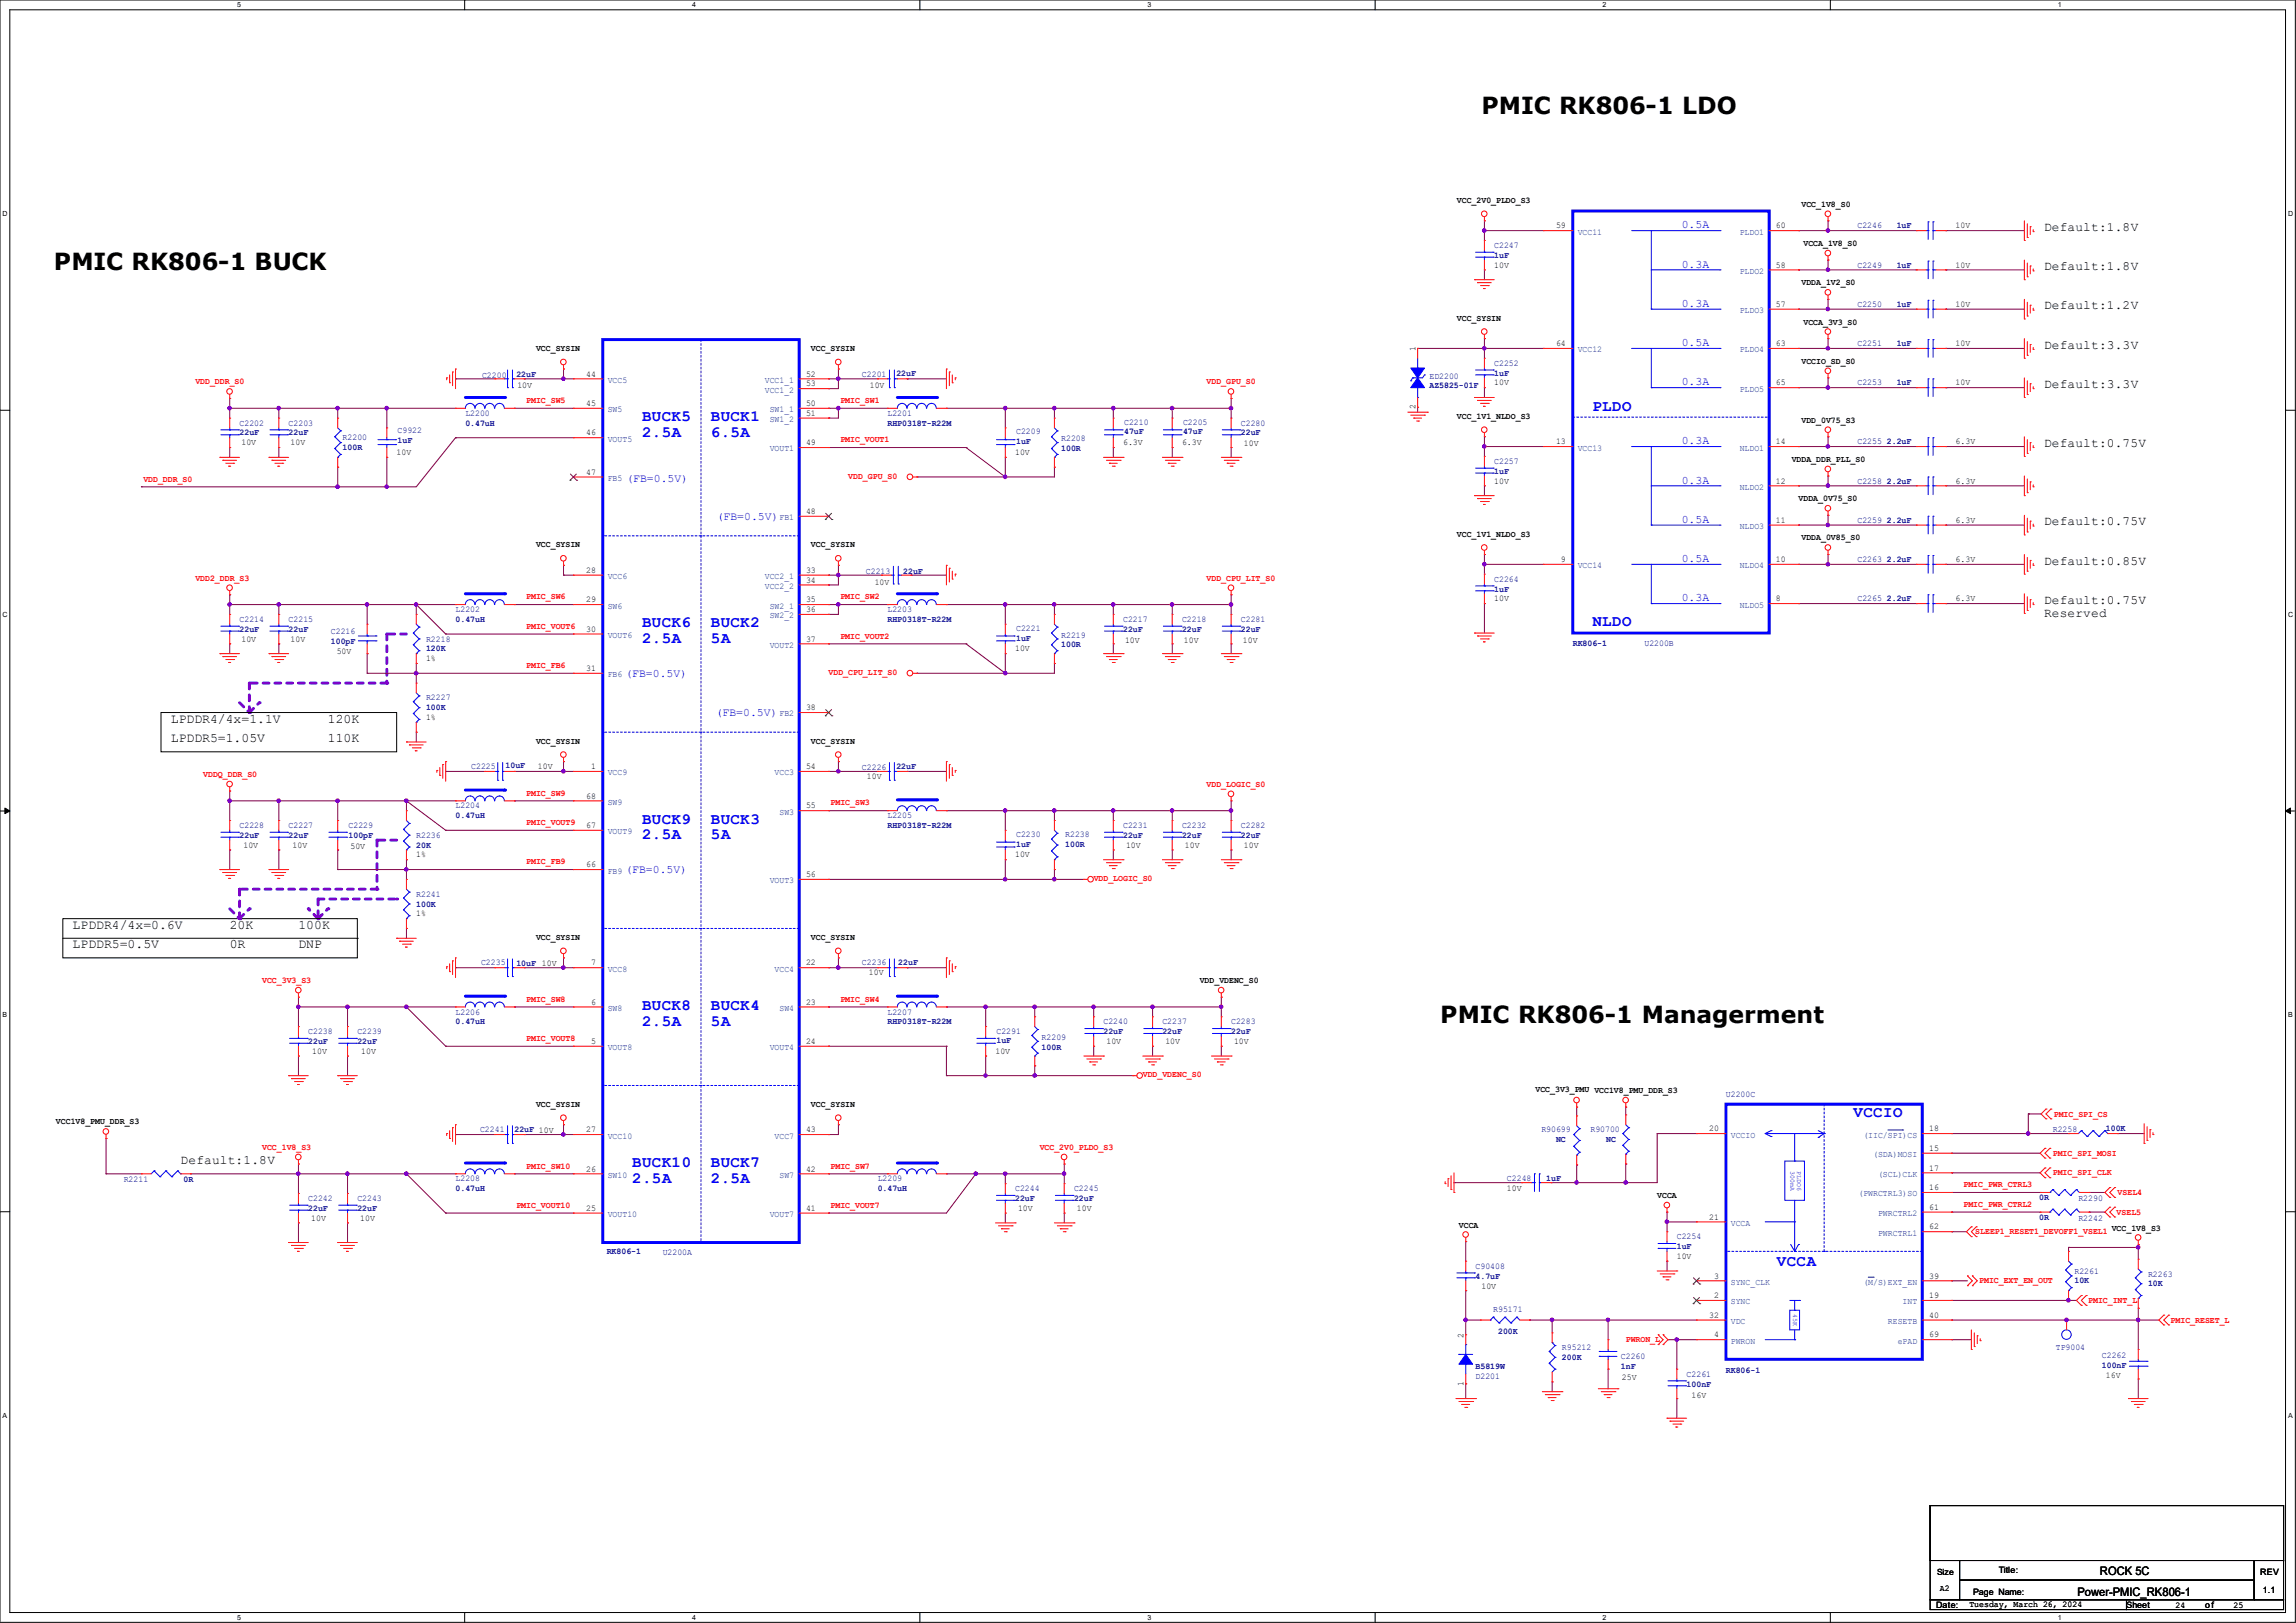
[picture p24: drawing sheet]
<svg xmlns="http://www.w3.org/2000/svg" width="297mm" height="210mm" viewBox="0 0 297 210" stroke-linecap="round" stroke-linejoin="round" font-family="sans-serif">
<defs><g id="words">
<g font-size="3">
<text x="191.6" y="14.7">PMIC RK806-1 LDO</text>
<text x="7" y="34.9">PMIC RK806-1 BUCK</text>
<text x="186.3" y="132.3">PMIC RK806-1 Managerment</text>
</g>
<g font-size="2" fill="#00f">
<text x="206" y="53.1">PLDO</text>
<text x="83.1" y="54.5">BUCK5</text>
<text x="83.1" y="56.6">2.5A</text>
<text x="91.9" y="54.5">BUCK1</text>
<text x="91.9" y="56.6">6.5A</text>
<text x="83.1" y="81.2">BUCK6</text>
<text x="83.1" y="83.2">2.5A</text>
<text x="91.9" y="81.2">BUCK2</text>
<text x="91.9" y="83.2">5A</text>
<text x="206" y="81.1">NLDO</text>
<text x="83.1" y="106.6">BUCK9</text>
<text x="91.9" y="106.6">BUCK3</text>
<text x="83.1" y="108.6">2.5A</text>
<text x="91.9" y="108.6">5A</text>
<text x="83.1" y="130.7">BUCK8</text>
<text x="91.9" y="130.7">BUCK4</text>
<text x="83.1" y="132.8">2.5A</text>
<text x="91.9" y="132.8">5A</text>
<text x="239.8" y="144.6">VCCIO</text>
<text x="81.8" y="151">BUCK10</text>
<text x="81.8" y="153.1">2.5A</text>
<text x="91.9" y="151">BUCK7</text>
<text x="91.9" y="153.1">2.5A</text>
<text x="229.9" y="163.9">VCCA</text>
</g>
<g font-size="1.7">
<text x="264.4" y="29.9">Default:1.8V</text>
<text x="264.4" y="35">Default:1.8V</text>
<text x="264.4" y="40">Default:1.2V</text>
<text x="264.4" y="45.1">Default:3.3V</text>
<text x="264.4" y="50.2">Default:3.3V</text>
<text x="264.4" y="57.8">Default:0.75V</text>
<text x="264.4" y="68">Default:0.75V</text>
<text x="264.4" y="73.1">Default:0.85V</text>
<text x="264.4" y="78.1">Default:0.75V</text>
<text x="264.4" y="79.8">Reserved</text>
<text x="22.1" y="93.5">LPDDR4/4x=1.1V</text>
<text x="42.4" y="93.5">120K</text>
<text x="22.1" y="96.1">LPDDR5=1.05V</text>
<text x="42.4" y="96.1">110K</text>
<text x="9.4" y="120.2">LPDDR4/4x=0.6V</text>
<text x="9.4" y="122.7">LPDDR5=0.5V</text>
<text x="29.7" y="120.2">20K</text>
<text x="29.7" y="122.7">0R</text>
<text x="38.6" y="120.2">100K</text>
<text x="38.6" y="122.7">DNP</text>
<text x="23.4" y="150.7">Default:1.8V</text>
</g>
<g font-size="1.5" fill="#00f">
<text x="217.6" y="29.5">0.5A</text>
<text x="217.6" y="34.6">0.3A</text>
<text x="217.6" y="39.7">0.3A</text>
<text x="217.6" y="44.8">0.5A</text>
<text x="217.6" y="49.9">0.3A</text>
<text x="217.6" y="57.5">0.3A</text>
<text x="81" y="62.3">(FB=0.5V)</text>
<text x="217.6" y="62.6">0.3A</text>
<text x="92.7" y="67.3">(FB=0.5V)</text>
<text x="217.6" y="67.6">0.5A</text>
<text x="217.6" y="77.8">0.3A</text>
<text x="217.6" y="72.7">0.5A</text>
<text x="80.9" y="87.6">(FB=0.5V)</text>
<text x="92.6" y="92.7">(FB=0.5V)</text>
<text x="80.9" y="113">(FB=0.5V)</text>
</g>
<g font-size="1.5">
<text x="271.7" y="203.8">ROCK 5C</text>
<text x="268.7" y="206.5">Power-PMIC_RK806-1</text>
</g>
<g font-size="1.1">
<text x="188.5" y="26.2">VCC_2V0_PLDO_S3</text>
<text x="201.3" y="29.5">59</text>
<text x="229.7" y="29.5">60</text>
<text x="233" y="26.8">VCC_1V8_S0</text>
<text x="253" y="29.5">10V</text>
<text x="193.3" y="34.6">10V</text>
<text x="229.7" y="34.6">58</text>
<text x="233.3" y="31.8">VCCA_1V8_S0</text>
<text x="253" y="34.6">10V</text>
<text x="188.5" y="41.5">VCC_SYSIN</text>
<text x="229.7" y="39.7">57</text>
<text x="233" y="36.9">VDDA_1V2_S0</text>
<text x="233.3" y="42">VCCA_3V3_S0</text>
<text x="253" y="39.7">10V</text>
<text x="69.3" y="45.4">VCC_SYSIN</text>
<text x="104.9" y="45.4">VCC_SYSIN</text>
<text x="183.1" y="45.5" transform="rotate(-90 183.1 45.5)">1</text>
<text x="201.3" y="44.8">64</text>
<text x="229.7" y="44.8">63</text>
<text x="233" y="47.1">VCCIO_SD_S0</text>
<text x="253" y="44.8">10V</text>
<text x="66.9" y="50.3">10V</text>
<text x="75.8" y="48.7">44</text>
<text x="75.8" y="52.5">45</text>
<text x="104.3" y="48.7">52</text>
<text x="104.3" y="50">53</text>
<text x="104.3" y="52.5">50</text>
<text x="104.3" y="53.8">51</text>
<text x="112.5" y="50.3">10V</text>
<text x="183.1" y="53" transform="rotate(-90 183.1 53)">2</text>
<text x="193.3" y="49.9">10V</text>
<text x="229.7" y="49.9">65</text>
<text x="253" y="49.9">10V</text>
<text x="31.2" y="57.6">10V</text>
<text x="37.6" y="57.6">10V</text>
<text x="51.3" y="58.9">10V</text>
<text x="75.8" y="56.3">46</text>
<text x="104.3" y="57.6">49</text>
<text x="131.3" y="58.9">10V</text>
<text x="145.3" y="57.6">6.3V</text>
<text x="152.9" y="57.6">6.3V</text>
<text x="160.9" y="57.7">10V</text>
<text x="188.5" y="54.2">VCC_1V1_NLDO_S3</text>
<text x="201.3" y="57.5">13</text>
<text x="229.7" y="57.5">14</text>
<text x="231.8" y="59.8">VDDA_DDR_PLL_S0</text>
<text x="233" y="54.7">VDD_0V75_S3</text>
<text x="253" y="57.5">6.3V</text>
<text x="75.8" y="61.4">47</text>
<text x="193.3" y="62.6">10V</text>
<text x="229.7" y="62.6">12</text>
<text x="232.7" y="64.9">VDDA_0V75_S0</text>
<text x="253" y="62.6">6.3V</text>
<text x="69.3" y="70.8">VCC_SYSIN</text>
<text x="104.3" y="66.5">48</text>
<text x="104.9" y="70.8">VCC_SYSIN</text>
<text x="188.5" y="69.4">VCC_1V1_NLDO_S3</text>
<text x="229.7" y="67.7">11</text>
<text x="233" y="69.9">VDDA_0V85_S0</text>
<text x="253" y="67.7">6.3V</text>
<text x="75.8" y="74.1">28</text>
<text x="75.8" y="77.9">29</text>
<text x="104.3" y="74.1">33</text>
<text x="104.3" y="75.4">34</text>
<text x="104.3" y="77.9">35</text>
<text x="113.2" y="75.7">10V</text>
<text x="193.3" y="77.8">10V</text>
<text x="201.9" y="72.7">9</text>
<text x="229.7" y="72.7">10</text>
<text x="229.7" y="77.8">8</text>
<text x="253" y="72.7">6.3V</text>
<text x="253" y="77.8">6.3V</text>
<text x="31.2" y="83">10V</text>
<text x="37.6" y="83">10V</text>
<text x="75.8" y="81.7">30</text>
<text x="104.3" y="79.2">36</text>
<text x="104.3" y="83">37</text>
<text x="145.5" y="83.1">10V</text>
<text x="153.2" y="83.1">10V</text>
<text x="160.8" y="83.1">10V</text>
<text x="43.6" y="84.7">50V</text>
<text x="55.1" y="85.6">1%</text>
<text x="75.8" y="86.8">31</text>
<text x="131.3" y="84.3">10V</text>
<text x="55.1" y="93.2">1%</text>
<text x="104.3" y="91.9">38</text>
<text x="69.3" y="96.2">VCC_SYSIN</text>
<text x="69.6" y="99.5">10V</text>
<text x="76.5" y="99.5">1</text>
<text x="104.3" y="99.5">54</text>
<text x="104.9" y="96.2">VCC_SYSIN</text>
<text x="112.1" y="100.8">10V</text>
<text x="75.8" y="103.3">68</text>
<text x="75.8" y="107.1">67</text>
<text x="104.3" y="104.6">55</text>
<text x="31.5" y="109.7">10V</text>
<text x="37.8" y="109.7">10V</text>
<text x="45.3" y="109.8">50V</text>
<text x="53.8" y="111">1%</text>
<text x="75.8" y="112.2">66</text>
<text x="104.3" y="113.5">56</text>
<text x="131.3" y="111">10V</text>
<text x="145.7" y="109.7">10V</text>
<text x="153.3" y="109.7">10V</text>
<text x="160.9" y="109.7">10V</text>
<text x="53.8" y="118.6">1%</text>
<text x="69.3" y="121.6">VCC_SYSIN</text>
<text x="76.5" y="124.9">7</text>
<text x="104.3" y="124.9">22</text>
<text x="104.9" y="121.6">VCC_SYSIN</text>
<text x="76.5" y="130">6</text>
<text x="104.3" y="130">23</text>
<text x="112.4" y="126.2">10V</text>
<text x="155.2" y="127.2">VDD_VDENC_S0</text>
<text x="40.4" y="136.4">10V</text>
<text x="46.7" y="136.4">10V</text>
<text x="76.5" y="135.1">5</text>
<text x="104.3" y="135.1">24</text>
<text x="128.8" y="136.4">10V</text>
<text x="143.1" y="135.1">10V</text>
<text x="150.7" y="135.1">10V</text>
<text x="159.6" y="135.1">10V</text>
<text x="69.3" y="143.2">VCC_SYSIN</text>
<text x="104.9" y="143.2">VCC_SYSIN</text>
<text x="198.6" y="141.3">VCC_3V3_PMU VCC1V8_PMU_DDR_S3</text>
<text x="7.2" y="145.5">VCC1V8_PMU_DDR_S3</text>
<text x="75.8" y="146.5">27</text>
<text x="104.3" y="146.5">43</text>
<text x="221.1" y="146.4">20</text>
<text x="249.6" y="146.4">18</text>
<text x="249.6" y="148.9">15</text>
<text x="75.8" y="151.6">26</text>
<text x="104.3" y="151.6">42</text>
<text x="194.9" y="154.1">10V</text>
<text x="214.4" y="155">VCCA</text>
<text x="249.6" y="154">16</text>
<text x="249.6" y="151.5">17</text>
<text x="40.3" y="158">10V</text>
<text x="46.6" y="158">10V</text>
<text x="75.8" y="156.7">25</text>
<text x="104.3" y="156.7">41</text>
<text x="131.7" y="156.7">10V</text>
<text x="139.3" y="156.7">10V</text>
<text x="188.7" y="158.8">VCCA</text>
<text x="221.1" y="157.8">21</text>
<text x="249.6" y="159.1">62</text>
<text x="249.6" y="156.6">61</text>
<text x="273.2" y="159.3">VCC_1V8_S3</text>
<text x="191.6" y="166.8">10V</text>
<text x="216.9" y="162.9">10V</text>
<text x="221.7" y="165.4">3</text>
<text x="221.7" y="168">2</text>
<text x="249.6" y="168">19</text>
<text x="249.6" y="165.4">39</text>
<text x="189.3" y="173.1" transform="rotate(-90 189.3 173.1)">2</text>
<text x="221.1" y="170.5">32</text>
<text x="221.7" y="173.1">4</text>
<text x="249.6" y="170.5">40</text>
<text x="249.6" y="173.1">69</text>
<text x="189.3" y="179.3" transform="rotate(-90 189.3 179.3)">1</text>
<text x="209.8" y="178.5">25V</text>
<text x="272.4" y="178.3">16V</text>
<text x="218.8" y="180.9">16V</text>
<text x="250.6" y="203.8">Size</text>
<text x="258.6" y="203.5">Title:</text>
<text x="292.4" y="203.8">REV</text>
<text x="250.4" y="208.1">Date:</text>
<text x="251" y="205.8">A2</text>
<text x="254.8" y="208">Tuesday, March 26, 2024</text>
<text x="255.3" y="206.3">Page Name:</text>
<text x="275.1" y="208.1">Sheet</text>
<text x="281.4" y="208.1">24</text>
<text x="285.2" y="208.1">o f</text>
<text x="288.9" y="208.1">25</text>
<text x="292.7" y="206.1">1.1</text>
</g>
<g font-size="1.1" fill="#000080">
<text x="240.3" y="29.5">C2246</text>
<text x="245.4" y="29.5">1uF</text>
<text x="193.3" y="32.1">C2247</text>
<text x="193.3" y="33.4">1uF</text>
<text x="240.3" y="34.6">C2249</text>
<text x="245.4" y="34.6">1uF</text>
<text x="240.3" y="39.7">C2250</text>
<text x="245.4" y="39.7">1uF</text>
<text x="193.3" y="47.3">C2252</text>
<text x="240.3" y="44.8">C2251</text>
<text x="245.4" y="44.8">1uF</text>
<text x="60.2" y="53.8">L2200</text>
<text x="62.4" y="48.9">C2200</text>
<text x="66.8" y="48.7">22uF</text>
<text x="111.5" y="48.7">C2201</text>
<text x="114.8" y="53.8">L2201</text>
<text x="116" y="48.6">22uF</text>
<text x="184.9" y="49">ED2200</text>
<text x="184.9" y="50.3">AZ5825-01F</text>
<text x="193.3" y="48.6">1uF</text>
<text x="240.3" y="49.9">C2253</text>
<text x="245.4" y="49.9">1uF</text>
<text x="31" y="55.1">C2202</text>
<text x="31" y="56.3">22uF</text>
<text x="37.3" y="55.1">C2203</text>
<text x="37.3" y="56.3">22uF</text>
<text x="44.3" y="57">R2200</text>
<text x="44.3" y="58.3">100R</text>
<text x="51.4" y="56.1">C9922</text>
<text x="51.4" y="57.4">1uF</text>
<text x="60.2" y="55.1">0.47uH</text>
<text x="114.8" y="55.1">RHP0318T-R22M</text>
<text x="131.4" y="56.2">C2209</text>
<text x="131.4" y="57.5">1uF</text>
<text x="137.3" y="57.1">R2208</text>
<text x="137.3" y="58.4">100R</text>
<text x="145.4" y="55">C2210</text>
<text x="145.4" y="56.2">47uF</text>
<text x="153" y="55">C2205</text>
<text x="153" y="56.2">47uF</text>
<text x="160.5" y="55.1">C2280</text>
<text x="160.5" y="56.3">22uF</text>
<text x="240.3" y="57.5">C2255</text>
<text x="244.1" y="57.5">2.2uF</text>
<text x="193.3" y="60">C2257</text>
<text x="193.3" y="61.3">1uF</text>
<text x="240.3" y="62.6">C2258</text>
<text x="244.1" y="62.6">2.2uF</text>
<text x="240.3" y="67.7">C2259</text>
<text x="244.1" y="67.7">2.2uF</text>
<text x="112" y="74.3">C2213</text>
<text x="116.8" y="74.3">22uF</text>
<text x="193.3" y="75.3">C2264</text>
<text x="193.3" y="76.5">1uF</text>
<text x="240.3" y="72.7">C2263</text>
<text x="240.3" y="77.8">C2265</text>
<text x="244.1" y="72.7">2.2uF</text>
<text x="244.1" y="77.8">2.2uF</text>
<text x="31" y="80.5">C2214</text>
<text x="31" y="81.7">22uF</text>
<text x="37.3" y="80.5">C2215</text>
<text x="37.3" y="81.7">22uF</text>
<text x="42.8" y="82">C2216</text>
<text x="42.8" y="83.3">100pF</text>
<text x="55.1" y="83">R2218</text>
<text x="58.9" y="79.2">L2202</text>
<text x="58.9" y="80.5">0.47uH</text>
<text x="114.8" y="79.2">L2203</text>
<text x="114.8" y="80.5">RHP0318T-R22M</text>
<text x="131.4" y="81.6">C2221</text>
<text x="131.4" y="82.9">1uF</text>
<text x="137.3" y="82.5">R2219</text>
<text x="137.3" y="83.8">100R</text>
<text x="145.3" y="80.5">C2217</text>
<text x="145.3" y="81.7">22uF</text>
<text x="152.9" y="80.5">C2218</text>
<text x="152.9" y="81.7">22uF</text>
<text x="160.5" y="80.5">C2281</text>
<text x="160.5" y="81.7">22uF</text>
<text x="203.5" y="83.7">RK806-1</text>
<text x="212.7" y="83.7">U2200B</text>
<text x="55.1" y="84.3">120K</text>
<text x="55.1" y="90.6">R2227</text>
<text x="55.1" y="91.9">100K</text>
<text x="61" y="99.5">C2225</text>
<text x="65.4" y="99.4">10uF</text>
<text x="111.5" y="99.7">C2226</text>
<text x="116" y="99.5">22uF</text>
<text x="31" y="107.1">C2228</text>
<text x="37.3" y="107.1">C2227</text>
<text x="45.1" y="107.1">C2229</text>
<text x="58.9" y="104.6">L2204</text>
<text x="58.9" y="105.9">0.47uH</text>
<text x="114.8" y="105.9">L2205</text>
<text x="114.8" y="107.1">RHP0318T-R22M</text>
<text x="145.3" y="107.1">C2231</text>
<text x="152.9" y="107.1">C2232</text>
<text x="160.5" y="107.1">C2282</text>
<text x="31" y="108.4">22uF</text>
<text x="37.3" y="108.4">22uF</text>
<text x="45.1" y="108.4">100pF</text>
<text x="53.8" y="108.4">R2236</text>
<text x="53.8" y="109.7">20K</text>
<text x="131.4" y="108.3">C2230</text>
<text x="131.4" y="109.6">1uF</text>
<text x="137.8" y="108.3">R2238</text>
<text x="137.8" y="109.6">100R</text>
<text x="145.3" y="108.4">22uF</text>
<text x="152.9" y="108.4">22uF</text>
<text x="160.5" y="108.4">22uF</text>
<text x="53.8" y="116">R2241</text>
<text x="53.8" y="117.3">100K</text>
<text x="62.2" y="124.9">C2235</text>
<text x="66.8" y="125.1">10uF 10V</text>
<text x="111.5" y="124.9">C2236</text>
<text x="116.2" y="124.9">22uF</text>
<text x="58.9" y="131.3">L2206</text>
<text x="114.8" y="131.3">L2207</text>
<text x="39.9" y="133.8">C2238</text>
<text x="39.9" y="135.1">22uF</text>
<text x="46.2" y="133.8">C2239</text>
<text x="46.2" y="135.1">22uF</text>
<text x="58.9" y="132.5">0.47uH</text>
<text x="114.8" y="132.5">RHP0318T-R22M</text>
<text x="128.9" y="133.8">C2291</text>
<text x="128.9" y="135">1uF</text>
<text x="134.7" y="134.6">R2209</text>
<text x="134.7" y="135.9">100R</text>
<text x="142.7" y="132.5">C2240</text>
<text x="142.7" y="133.8">22uF</text>
<text x="150.4" y="132.5">C2237</text>
<text x="150.4" y="133.8">22uF</text>
<text x="159.3" y="132.5">C2283</text>
<text x="159.3" y="133.8">22uF</text>
<text x="223.3" y="141.9">U2200C</text>
<text x="62.1" y="146.5">C2241</text>
<text x="66.5" y="146.5">22uF 10V</text>
<text x="199.4" y="146.5">R90699</text>
<text x="201.3" y="147.8">NC</text>
<text x="205.7" y="146.5">R90700</text>
<text x="207.8" y="147.8">NC</text>
<text x="265.6" y="146.5">R2258</text>
<text x="272.4" y="146.4">100K</text>
<text x="16" y="153">R2211</text>
<text x="23.7" y="153">0R</text>
<text x="39.9" y="155.4">C2242</text>
<text x="46.2" y="155.4">C2243</text>
<text x="58.9" y="152.9">L2208</text>
<text x="58.9" y="154.1">0.47uH</text>
<text x="113.5" y="152.9">L2209</text>
<text x="113.5" y="154.1">0.47uH</text>
<text x="131.3" y="154.1">C2244</text>
<text x="131.3" y="155.4">22uF</text>
<text x="138.9" y="154.1">C2245</text>
<text x="138.9" y="155.4">22uF</text>
<text x="194.9" y="152.9">C2248</text>
<text x="200" y="152.9">1uF</text>
<text x="263.8" y="155.3">0R</text>
<text x="268.9" y="155.4">R2290</text>
<text x="39.9" y="156.7">22uF</text>
<text x="46.2" y="156.7">22uF</text>
<text x="216.9" y="160.4">C2254</text>
<text x="216.9" y="161.6">1uF</text>
<text x="263.8" y="157.8">0R</text>
<text x="268.9" y="158">R2242</text>
<text x="78.5" y="162.3">RK806-1</text>
<text x="85.7" y="162.4">U2200A</text>
<text x="190.9" y="164.2">C90408</text>
<text x="190.9" y="165.4">4.7uF</text>
<text x="268.3" y="164.8">R2261</text>
<text x="268.3" y="166.1">10K</text>
<text x="277.9" y="165.2">R2263</text>
<text x="277.9" y="166.5">10K</text>
<text x="193.2" y="169.8">R95171</text>
<text x="193.8" y="172.7">200K</text>
<text x="190.9" y="178.4">D2201</text>
<text x="190.9" y="177.1">B5819W</text>
<text x="202.1" y="174.7">R95212</text>
<text x="202.1" y="176">200K</text>
<text x="209.7" y="175.9">C2260</text>
<text x="209.7" y="177.1">1nF</text>
<text x="218.2" y="178.1">C2261</text>
<text x="218.2" y="179.4">100nF</text>
<text x="223.3" y="177.6">RK806-1</text>
<text x="265.9" y="174.7">TP9004</text>
<text x="271.9" y="175.7">C2262</text>
<text x="271.9" y="177">100nF</text>
</g>
<g font-size="1.1" fill="#004080">
<text x="204.1" y="30.4">VCC11</text>
<text x="225" y="30.4">PLDO1</text>
<text x="225" y="35.4">PLDO2</text>
<text x="225" y="40.5">PLDO3</text>
<text x="204.1" y="45.6">VCC12</text>
<text x="225" y="45.6">PLDO4</text>
<text x="78.6" y="49.5">VCC5</text>
<text x="78.6" y="53.3">SW5</text>
<text x="98.9" y="49.5">VCC1_1</text>
<text x="98.9" y="50.8">VCC1_2</text>
<text x="99.6" y="53.3">SW1_1</text>
<text x="225" y="50.7">PLDO5</text>
<text x="78.6" y="57.2">VOUT5</text>
<text x="99.6" y="54.6">SW1_2</text>
<text x="99.6" y="58.4">VOUT1</text>
<text x="204.1" y="58.3">VCC13</text>
<text x="225" y="58.3">NLDO1</text>
<text x="78.6" y="62.2">FB5</text>
<text x="225" y="63.4">NLDO2</text>
<text x="100.8" y="67.3">FB1</text>
<text x="225" y="68.5">NLDO3</text>
<text x="78.6" y="74.9">VCC6</text>
<text x="98.9" y="74.9">VCC2_1</text>
<text x="98.9" y="76.2">VCC2_2</text>
<text x="204.1" y="73.5">VCC14</text>
<text x="225" y="73.5">NLDO4</text>
<text x="78.6" y="78.7">SW6</text>
<text x="78.6" y="82.6">VOUT6</text>
<text x="99.6" y="78.7">SW2_1</text>
<text x="99.6" y="80">SW2_2</text>
<text x="99.6" y="83.8">VOUT2</text>
<text x="225" y="78.6">NLDO5</text>
<text x="78.6" y="87.6">FB6</text>
<text x="100.8" y="92.7">FB2</text>
<text x="78.6" y="100.3">VCC9</text>
<text x="100.2" y="100.3">VCC3</text>
<text x="78.6" y="104.1">SW9</text>
<text x="78.6" y="108">VOUT9</text>
<text x="100.8" y="105.4">SW3</text>
<text x="78.6" y="113">FB9</text>
<text x="99.6" y="114.3">VOUT3</text>
<text x="78.6" y="125.7">VCC8</text>
<text x="100.2" y="125.7">VCC4</text>
<text x="78.6" y="130.8">SW8</text>
<text x="100.8" y="130.8">SW4</text>
<text x="78.6" y="135.9">VOUT8</text>
<text x="99.6" y="135.9">VOUT4</text>
<text x="78.6" y="147.3">VCC10</text>
<text x="100.2" y="147.3">VCC7</text>
<text x="223.9" y="147.2">VCCIO</text>
<text x="241" y="147.2">(IIC/SPI)CS</text>
<text x="242.3" y="149.7">(SDA)MOSI</text>
<text x="78.6" y="152.4">SW10</text>
<text x="100.8" y="152.4">SW7</text>
<text x="240.4" y="154.8">(PWRCTRL3)SO</text>
<text x="242.9" y="152.3">(SCL)CLK</text>
<text x="78.6" y="157.5">VOUT10</text>
<text x="99.6" y="157.5">VOUT7</text>
<text x="223.9" y="158.6">VCCA</text>
<text x="242.9" y="159.9">PWRCTRL1</text>
<text x="242.9" y="157.4">PWRCTRL2</text>
<text x="223.9" y="166.2">SYNC_CLK</text>
<text x="241" y="166.2">(M/S)EXT_EN</text>
<text x="223.9" y="173.9">PWRON</text>
<text x="223.9" y="168.8">SYNC</text>
<text x="223.9" y="171.3">VDC</text>
<text x="244.2" y="171.3">RESETB</text>
<text x="245.5" y="173.9">ePAD</text>
<text x="246.1" y="168.8">INT</text>
</g>
<g font-size="1.1" fill="#f00">
<text x="25.3" y="49.7">VDD_DDR_S0</text>
<text x="68.1" y="52.2">PMIC_SW5</text>
<text x="108.7" y="52.2">PMIC_SW1</text>
<text x="156.1" y="49.7">VDD_GPU_S0</text>
<text x="108.7" y="57.2">PMIC_VOUT1</text>
<text x="18.5" y="62.3">VDD_DDR_S0</text>
<text x="109.7" y="61.9">VDD_GPU_S0</text>
<text x="25.3" y="75.1">VDD2_DDR_S3</text>
<text x="68.1" y="77.6">PMIC_SW6</text>
<text x="108.7" y="77.6">PMIC_SW2</text>
<text x="156.1" y="75.1">VDD_CPU_LIT_S0</text>
<text x="68.1" y="81.4">PMIC_VOUT6</text>
<text x="108.7" y="82.6">PMIC_VOUT2</text>
<text x="68.1" y="86.4">PMIC_FB6</text>
<text x="107.2" y="87.3">VDD_CPU_LIT_S0</text>
<text x="26.3" y="100.5">VDDQ_DDR_S0</text>
<text x="156.1" y="101.8">VDD_LOGIC_S0</text>
<text x="68.1" y="103">PMIC_SW9</text>
<text x="68.1" y="106.8">PMIC_VOUT9</text>
<text x="107.4" y="104.2">PMIC_SW3</text>
<text x="68.1" y="111.8">PMIC_FB9</text>
<text x="141.5" y="114">VDD_LOGIC_S0</text>
<text x="33.9" y="127.2">VCC_3V3_S3</text>
<text x="68.1" y="129.6">PMIC_SW8</text>
<text x="108.7" y="129.6">PMIC_SW4</text>
<text x="68.1" y="134.7">PMIC_VOUT8</text>
<text x="147.8" y="139.4">VDD_VDENC_S0</text>
<text x="33.9" y="148.8">VCC_1V8_S3</text>
<text x="134.5" y="148.8">VCC_2V0_PLDO_S3</text>
<text x="265.6" y="149.6">PMIC_SPI_MOSI</text>
<text x="265.7" y="144.5">PMIC_SPI_CS</text>
<text x="68.1" y="151.2">PMIC_SW10</text>
<text x="107.4" y="151.2">PMIC_SW7</text>
<text x="254" y="153.6">PMIC_PWR_CTRL3</text>
<text x="265.6" y="152.1">PMIC_SPI_CLK</text>
<text x="273.9" y="154.6">VSEL4</text>
<text x="66.8" y="156.3">PMIC_VOUT10</text>
<text x="107.4" y="156.3">PMIC_VOUT7</text>
<text x="254" y="156.2">PMIC_PWR_CTRL2</text>
<text x="255.5" y="159.7">SLEEP1_RESET1_DEVOFF1_VSEL1</text>
<text x="273.8" y="157.2">VSEL5</text>
<text x="256" y="166.1">PMIC_EXT_EN_OUT</text>
<text x="210.3" y="173.7">PWRON_L</text>
<text x="270.1" y="168.6">PMIC_INT_L</text>
<text x="280.8" y="171.2">PMIC_RESET_L</text>
</g>
<g font-size=".9">
<text x="30.7" y=".9">5</text>
<text x="89.5" y=".9">4</text>
<text x="148.4" y=".9">3</text>
<text x="207.3" y=".9">2</text>
<text x="266.2" y=".9">1</text>
<text x=".3" y="28">D</text>
<text x="296" y="28">D</text>
<text x=".3" y="79.8">C</text>
<text x="296" y="79.8">C</text>
<text x=".3" y="131.7">B</text>
<text x="296" y="131.7">B</text>
<text x=".3" y="183.5">A</text>
<text x="296" y="183.5">A</text>
<text x="30.7" y="209.6">5</text>
<text x="89.5" y="209.6">4</text>
<text x="148.4" y="209.6">3</text>
<text x="207.3" y="209.6">2</text>
<text x="266.2" y="209.6">1</text>
</g>
<g font-size=".8" fill="#00f">
<text x="231.6" y="151.5" transform="rotate(90 231.6 151.5)">300mA</text>
<text x="232.5" y="151.5" transform="rotate(90 232.5 151.5)">PLDO6</text>
<text x="232" y="170" transform="rotate(90 232 170)">45K</text>
</g>
</g></defs>
<path d="M0 0h296.9v209.9h-296.9zM1.3 1.3h294.4v207.4h-294.4z" fill="none" stroke="#000" stroke-width=".13"/>
<g fill="#fff">
<path d="M30.7 .1h.5v1h-.5z"/>
<path d="M30.7 208.8h.5v1h-.5z"/>
</g>
<path d="M60.1 0v1.3M60.1 208.7v1.2" fill="none" stroke="#000" stroke-width=".13"/>
<g fill="#fff">
<path d="M89.5 .1h.5v1h-.5z"/>
<path d="M89.5 208.8h.5v1h-.5z"/>
</g>
<path d="M119 0v1.3M119 208.7v1.2" fill="none" stroke="#000" stroke-width=".13"/>
<g fill="#fff">
<path d="M148.4 .1h.5v1h-.5z"/>
<path d="M148.4 208.8h.5v1h-.5z"/>
</g>
<path d="M177.9 0v1.3M177.9 208.7v1.2" fill="none" stroke="#000" stroke-width=".13"/>
<g fill="#fff">
<path d="M207.3 .1h.5v1h-.5z"/>
<path d="M207.3 208.8h.5v1h-.5z"/>
</g>
<path d="M236.8 0v1.3M236.8 208.7v1.2" fill="none" stroke="#000" stroke-width=".13"/>
<g fill="#fff">
<path d="M266.2 .1h.5v1h-.5z"/>
<path d="M266.2 208.8h.5v1h-.5z"/>
<path d="M.3 27.2h.7v1h-.7z"/>
<path d="M296 27.2h.6v1h-.6z"/>
<path d="M.3 79h.7v1h-.7z"/>
<path d="M296 79h.6v1h-.6z"/>
</g>
<path d="M0 53.1h1.3M295.7 53.1h1.2" fill="none" stroke="#000" stroke-width=".13"/>
<g fill="#fff">
<path d="M.3 130.9h.6v1h-.6z"/>
<path d="M296 130.9h.6v1h-.6z"/>
</g>
<path d="M0 104.9h1.3M295.7 104.9h1.2" fill="none" stroke="#000" stroke-width=".13"/>
<path d="M.6 104.6l.7 .3-.7 .4zM295.7 104.9l.6-.3v.7z" fill="#000" stroke="#000" stroke-width=".13"/>
<g fill="#fff">
<path d="M.3 182.7h.6v1h-.6z"/>
<path d="M296 182.7h.5v1h-.5z"/>
</g>
<path d="M0 156.8h1.3M295.7 156.8h1.2" fill="none" stroke="#000" stroke-width=".13"/>
<path d="M32.3 92.2l1.2-1.3" fill="none" stroke="#8000ff" stroke-width=".38" stroke-dasharray=".8"/>
<circle cx="33.5" cy="90.9" r=".19" fill="#8000ff" stroke-dasharray=".8"/>
<path d="M31 90.9l1.3 1.3" fill="none" stroke="#8000ff" stroke-width=".38" stroke-dasharray=".8"/>
<circle cx="32.3" cy="92.2" r=".19" fill="#8000ff" stroke-dasharray=".8"/>
<path d="M50 82v6.4" fill="none" stroke="#8000ff" stroke-width=".38" stroke-dasharray=".8"/>
<circle cx="50" cy="88.4" r=".19" fill="#8000ff" stroke-dasharray=".8"/>
<path d="M50 88.4h-17.7" fill="none" stroke="#8000ff" stroke-width=".38" stroke-dasharray=".8"/>
<circle cx="32.3" cy="88.4" r=".19" fill="#8000ff" stroke-dasharray=".8"/>
<path d="M32.3 88.4v3.8" fill="none" stroke="#8000ff" stroke-width=".38" stroke-dasharray=".8"/>
<circle cx="32.3" cy="92.2" r=".19" fill="#8000ff" stroke-dasharray=".8"/>
<path d="M20.8 92.2h30.5v5.1h-30.5z" fill="none" stroke="#000" stroke-width=".13"/>
<path d="M52.6 82h-2.6" fill="none" stroke="#8000ff" stroke-width=".38" stroke-dasharray=".8"/>
<circle cx="50" cy="82" r=".19" fill="#8000ff" stroke-dasharray=".8"/>
<path d="M8.1 121.4h38.1M46.2 121.4h.1" fill="none" stroke="#000" stroke-width=".13"/>
<path d="M41.1 118.9l1.3-1.3" fill="none" stroke="#8000ff" stroke-width=".38" stroke-dasharray=".8"/>
<circle cx="42.4" cy="117.6" r=".19" fill="#8000ff" stroke-dasharray=".8"/>
<path d="M41.1 118.9l-1.2-1.3" fill="none" stroke="#8000ff" stroke-width=".38" stroke-dasharray=".8"/>
<circle cx="39.9" cy="117.6" r=".19" fill="#8000ff" stroke-dasharray=".8"/>
<path d="M41.1 116.3v2.6" fill="none" stroke="#8000ff" stroke-width=".38" stroke-dasharray=".8"/>
<circle cx="41.1" cy="118.9" r=".19" fill="#8000ff" stroke-dasharray=".8"/>
<path d="M8.1 118.9h38.1v5.1h-38.1z" fill="none" stroke="#000" stroke-width=".13"/>
<path d="M41.1 116.3h10.2" fill="none" stroke="#8000ff" stroke-width=".38" stroke-dasharray=".8"/>
<circle cx="51.3" cy="116.3" r=".19" fill="#8000ff" stroke-dasharray=".8"/>
<path d="M31 118.9l1.3-1.3" fill="none" stroke="#8000ff" stroke-width=".38" stroke-dasharray=".8"/>
<circle cx="32.3" cy="117.6" r=".19" fill="#8000ff" stroke-dasharray=".8"/>
<path d="M29.7 117.6l1.3 1.3" fill="none" stroke="#8000ff" stroke-width=".38" stroke-dasharray=".8"/>
<circle cx="31" cy="118.9" r=".19" fill="#8000ff" stroke-dasharray=".8"/>
<path d="M48.8 115.1h-17.8" fill="none" stroke="#8000ff" stroke-width=".38" stroke-dasharray=".8"/>
<circle cx="31" cy="115.1" r=".19" fill="#8000ff" stroke-dasharray=".8"/>
<path d="M48.8 108.7v6.4" fill="none" stroke="#8000ff" stroke-width=".38" stroke-dasharray=".8"/>
<circle cx="48.8" cy="115.1" r=".19" fill="#8000ff" stroke-dasharray=".8"/>
<path d="M51.3 108.7h-2.5" fill="none" stroke="#8000ff" stroke-width=".38" stroke-dasharray=".8"/>
<circle cx="48.8" cy="108.7" r=".19" fill="#8000ff" stroke-dasharray=".8"/>
<path d="M31 115.1v3.8" fill="none" stroke="#8000ff" stroke-width=".38" stroke-dasharray=".8"/>
<circle cx="31" cy="118.9" r=".19" fill="#8000ff" stroke-dasharray=".8"/>
<g fill="none" stroke="#800040" stroke-width=".13">
<path d="M192 28.6h.1M192 34.9h.1M192 29.8h.1M192 29.8h7.6M192 28.6v2.5M192 34.9v1.3M232.7 29.8h.1M232.7 34.9h.1M232.7 29.8h15.2M232.7 34.9h15.2M236.5 28.6h.1M236.5 29.8h.1"/>
<path d="M236.5 38.7h.1M236.5 33.7h.1M236.5 34.9h.1M236.5 28.6v1.2M236.5 33.7v1.2M236.5 38.7v1.3M251.7 29.8h.1M251.7 34.9h.1M251.7 29.8h10.2M251.7 34.9h10.2M29.7 51.6h.1M29.7 52.8h.1"/>
<path d="M29.7 57.9h.1M29.7 52.8h29.2M29.7 51.6v2.5M29.7 57.9v1.3M36.1 52.8h.1M36.1 57.9h.1M36.1 52.8v1.3M36.1 57.9v1.3M43.7 52.8h.1M43.7 52.8v1.3M50 59.2h.1M50 52.8h.1"/>
<path d="M50 52.8v2.6M50 59.2v3.8M58.9 49h.1M58.9 56.6h.1M58.9 49h5.1M58.9 56.6l-5.1 6.4h-35.5M58.9 56.6h15.3M66.5 52.8h.1M66.5 52.8h7.7M67.8 49h.1M67.8 49h6.4M72.9 49h.1"/>
<path d="M72.9 47.8h.1M72.9 47.8v1.2M107.2 57.9h.1M107.2 52.8h.1M107.2 54.1h.1M107.2 49h.1M107.2 50.3h.1M107.2 57.9h17.8M107.2 52.8h7.6M107.2 49h6.3M108.5 52.8h.1M108.5 49h.1"/>
<path d="M108.5 47.8h.1M108.5 47.8v2.5h-1.3M108.5 52.8v1.3h-1.3M117.3 49h.1M117.3 49h5.1M122.4 52.8h.1M122.4 52.8h36.9M125 57.9h.1M125 57.9l5 3.8M130 52.8h.1M130 59.2h.1M130 52.8v2.6"/>
<path d="M130 59.2v2.5M136.4 52.8h.1M136.4 52.8v1.3M144 57.9h.1M144 52.8h.1M144 52.8v1.3M144 57.9v1.3M151.6 57.9h.1M151.6 52.8h.1M151.6 52.8v1.3M151.6 57.9v1.3M159.3 57.9h.1"/>
<path d="M159.3 52.8h.1M159.3 51.6h.1M159.3 51.6v2.5M159.3 57.9v1.3M183.4 52.7h.1M183.4 45.1h.1M183.4 45.1h16.2M183.4 52.7v.6M192 43.8h.1M192 50.2h.1M192 45.1h.1M192 56.5h.1"/>
<path d="M192 57.8h.1M192 57.8h7.6M192 43.8v2.6M192 50.2v1.2M192 56.5v2.6M232.7 40h.1M232.7 45.1h.1M232.7 50.2h.1M232.7 57.8h.1M232.7 40h15.2M232.7 45.1h15.2M232.7 50.2h15.2"/>
<path d="M232.7 57.8h15.2M236.5 56.5h.1M236.5 40h.1M236.5 43.8h.1M236.5 48.9h.1M236.5 45.1h.1M236.5 50.2h.1M236.5 57.8h.1M236.5 43.8v1.3M236.5 48.9v1.3M236.5 56.5v1.3M251.7 40h.1"/>
<path d="M251.7 45.1h.1M251.7 50.2h.1M251.7 57.8h.1M251.7 40h10.2M251.7 45.1h10.2M251.7 50.2h10.2M251.7 57.8h10.2M18.3 63h.1M29.7 77h.1M29.7 78.2h.1M29.7 78.2h29.2M29.7 77v2.5"/>
<path d="M36.1 78.2h.1M36.1 78.2v1.3M43.7 60.5h.1M43.7 63h.1M43.7 60.5v2.5M47.5 78.2h.1M47.5 78.2v2.6M50 63h.1M53.8 78.2h.1M53.8 78.2v1.3M53.8 78.2l3.9 3.8M66.5 78.2h.1"/>
<path d="M66.5 78.2h7.7M72.9 74.4h.1M72.9 73.2h.1M72.9 73.2v1.2M72.9 74.4h1.3M107.2 75.7h.1M107.2 74.4h.1M107.2 79.5h.1M107.2 78.2h.1M107.2 78.2h7.6M107.2 74.4h6.8M108.5 73.2h.1"/>
<path d="M108.5 74.4h.1M108.5 78.2h.1M108.5 73.2v2.5h-1.3M108.5 78.2v1.3h-1.3M117.9 74.4h.1M117.9 74.4h4.5M118.6 61.7h.1M122.4 78.2h.1M122.4 78.2h36.9M130 61.7h.1M130 78.2h.1M130 78.2v2.6"/>
<path d="M136.4 60.5h.1M136.4 78.2h.1M136.4 60.5v1.2h-17.8M136.4 78.2v1.3M144 78.2h.1M144 78.2v1.3M151.6 78.2h.1M151.6 78.2v1.3M159.3 78.2h.1M159.3 77h.1M159.3 77v2.5M192 78.1h.1"/>
<path d="M192 62.9h.1M192 71.8h.1M192 73h.1M192 73h7.6M192 62.9v1.2M192 71.8v2.5M192 78.1v3.8M232.7 62.9h.1M232.7 67.9h.1M232.7 73h.1M232.7 78.1h.1M232.7 73h15.2"/>
<path d="M232.7 62.9h15.2M232.7 67.9h15.2M232.7 78.1h15.2M236.5 73h.1M236.5 62.9h.1M236.5 66.7h.1M236.5 67.9h.1M236.5 71.8h.1M236.5 61.6h.1M236.5 61.6v1.3M236.5 66.7v1.2M236.5 71.8v1.2"/>
<path d="M251.7 62.9h.1M251.7 67.9h.1M251.7 73h.1M251.7 78.1h.1M251.7 73h10.2M251.7 62.9h10.2M251.7 67.9h10.2M251.7 78.1h10.2M29.7 83.3h.1M29.7 83.3v1.3M36.1 83.3h.1M36.1 83.3v1.3"/>
<path d="M47.5 84.6h.1M47.5 87.1h.1M47.5 87.1h26.7M47.5 84.6v2.5M53.8 94.7h.1M53.8 87.1h.1M53.8 85.9h.1M53.8 85.9v2.5M53.8 94.7v1.3M57.7 82h.1M57.7 99.8h.1M57.7 99.8h5"/>
<path d="M57.7 82h16.5M66.5 99.8h.1M66.5 99.8h7.7M72.9 99.8h.1M72.9 98.6h.1M72.9 98.6v1.2M107.2 83.3h.1M107.2 99.8h.1M107.2 83.3h17.8M107.2 99.8h6.3M108.5 98.6h.1M108.5 99.8h.1"/>
<path d="M108.5 98.6v1.2M117.3 99.8h.1M117.3 99.8h5.1M118.6 87.1h.1M125 83.3h.1M125 83.3l5 3.8M130 84.6h.1M130 87.1h.1M130 84.6v2.5M136.4 85.9h.1M136.4 85.9v1.2h-17.8M144 83.3h.1"/>
<path d="M144 83.3v1.3M151.6 83.3h.1M151.6 83.3v1.3M159.3 83.3h.1M159.3 83.3v1.3M29.7 102.4h.1M29.7 103.6h.1M29.7 110h.1M29.7 103.6h29.2M29.7 102.4v3.8M29.7 110v2.5M36.1 103.6h.1"/>
<path d="M36.1 110h.1M36.1 103.6v2.6M36.1 110v2.5M43.7 103.6h.1M43.7 112.5h.1M43.7 110h.1M43.7 112.5h30.5M43.7 103.6v2.6M43.7 110v2.5M52.6 112.5h.1M52.6 103.6h.1M52.6 111.3h.1"/>
<path d="M52.6 103.6l5.1 3.8M52.6 103.6v1.3M52.6 111.3v2.5M57.7 107.4h.1M57.7 107.4h16.5M66.5 103.6h.1M66.5 103.6h7.7M107.2 104.9h.1M107.2 113.8h.1M107.2 104.9h7.6M107.2 113.8h33M122.4 104.9h.1"/>
<path d="M122.4 104.9h36.9M130 104.9h.1M130 111.3h.1M130 113.8h.1M130 104.9v2.5M130 111.3v2.5M136.4 104.9h.1M136.4 112.5h.1M136.4 113.8h.1M136.4 104.9v1.3M136.4 112.5v1.3M144 104.9h.1"/>
<path d="M144 110h.1M144 104.9v1.3M144 110v1.3M151.6 110h.1M151.6 104.9h.1M151.6 104.9v1.3M151.6 110v1.3M159.3 110h.1M159.3 103.6h.1M159.3 104.9h.1M159.3 103.6v2.6M159.3 110v1.3"/>
<path d="M38.6 130.3h.1M38.6 136.7h.1M38.6 129h.1M38.6 129v3.8M38.6 136.7v2.5M38.6 130.3h20.3M45 130.3h.1M45 136.7h.1M45 130.3v2.5M45 136.7v2.5M52.6 130.3h.1M52.6 120.1h.1"/>
<path d="M52.6 130.3l5.1 5.1M52.6 120.1v1.3M57.7 135.4h.1M57.7 135.4h16.5M58.9 125.2h.1M58.9 125.2h5.1M66.5 130.3h.1M66.5 130.3h7.7M67.8 125.2h.1M67.8 125.2h6.4M72.9 125.2h.1M72.9 124h.1"/>
<path d="M72.9 124v1.2M107.2 125.2h.1M107.2 130.3h.1M107.2 135.4h.1M107.2 125.2h6.3M107.2 130.3h7.6M107.2 135.4h15.2M108.5 124h.1M108.5 125.2h.1M108.5 124v1.2M117.3 125.2h.1M117.3 125.2h5.1"/>
<path d="M122.4 130.3h.1M122.4 139.2h.1M122.4 135.4h.1M122.4 130.3h35.6M122.4 139.2h24.2M122.4 135.4v3.8M127.5 130.3h.1M127.5 136.7h.1M127.5 139.2h.1M127.5 130.3v2.5M127.5 136.7v2.5M133.9 139.2h.1"/>
<path d="M133.9 137.9h.1M133.9 130.3h.1M133.9 130.3v1.3M133.9 137.9v1.3M141.5 130.3h.1M141.5 135.4h.1M141.5 130.3v1.3M141.5 135.4v1.3M149.1 130.3h.1M149.1 135.4h.1M149.1 130.3v1.3M149.1 135.4v1.3"/>
<path d="M158 135.4h.1M158 130.3h.1M158 129h.1M158 129v2.6M158 135.4v1.3M13.7 151.9h.1M13.7 147.3h.1M13.7 151.9h4.6M13.7 147.3v4.6M24.6 151.9h.1M24.6 151.9h34.3M38.6 151.9h.1"/>
<path d="M38.6 158.2h.1M38.6 150.6h.1M38.6 150.6v3.8M38.6 158.2v2.6M45 151.9h.1M45 158.2h.1M45 151.9v2.5M45 158.2v2.6M52.6 151.9h.1M52.6 151.9l5.1 5.1M57.7 157h.1M57.7 157h16.5"/>
<path d="M58.9 146.8h.1M58.9 146.8h5.1M66.5 151.9h.1M66.5 151.9h7.7M67.8 146.8h.1M67.8 146.8h6.4M72.9 146.8h.1M72.9 145.5h.1M72.9 145.5v1.3M107.2 146.8h.1M107.2 151.9h.1M107.2 157h.1"/>
<path d="M107.2 151.9h7.6M108.5 145.5h.1M108.5 145.5v1.3h-1.3M122.4 151.9h.1M122.4 151.9h15.3M126.2 151.9h.1M126.2 151.9l-3.8 5.1h-15.2M130 151.9h.1M130 157h.1M130 151.9v1.3M130 157v1.2M137.7 150.6h.1"/>
<path d="M137.7 157h.1M137.7 151.9h.1M137.7 150.6v2.6M137.7 157v1.2M188.1 153h.1M188.1 153h8.7M200.7 153h.1M204 143.3h.1M204 150.7h.1M204 153h.1M204 143.3v1.1M204 150.7v2.3"/>
<path d="M210.3 143.3h.1M210.3 150.6h.1M210.3 153h.1M210.3 143.3v1M210.3 150.6v2.4M214.4 146.7h.1M214.4 146.7v6.3h-13.7M214.4 146.7h5.1M215.6 158.1h.1M215.6 156.8h.1M215.6 158.1h3.9M215.6 156.8v2.6"/>
<path d="M252.5 154.3h.1M252.5 159.4h.1M252.5 156.8h.1M252.5 151.8h.1M252.5 149.2h.1M252.5 146.7h.1M252.5 146.7h15.1M252.5 154.3h11.4M252.5 159.4h1.9M252.5 156.8h11.4M252.5 151.8h11.4M252.5 149.2h11.4"/>
<path d="M262.4 144.1h.1M262.4 146.7h.1M262.4 144.1h1.6M262.4 144.1v2.6M270.3 154.3h.1M270.3 156.8h.1M270.3 154.3h2M270.3 156.8h2M273.9 146.7h.1M273.9 146.7h3.5M189.6 167h.1M189.6 160.7h.1"/>
<path d="M189.6 179.1h.1M189.6 170.8h.1M189.6 170.8h1.9M189.6 160.7v2.5M189.6 167v5.7M189.6 179.1v1.9M197.9 170.8h.1M197.9 170.8h21.6M200.8 178.8h.1M200.8 170.8h.1M200.8 170.8v1.7M200.8 178.8v1.3"/>
<path d="M208 170.8h.1M208 177.2h.1M208 170.8v2.6M208 177.2v2.5M215.6 163.2h.1M215.6 163.2v1.3M215.8 173.4h.1M215.8 173.4h3.7M216.9 173.4h.1M216.9 173.4v3.8M252.5 168.3h.1M252.5 170.8h.1"/>
<path d="M252.5 173.4h.1M252.5 165.7h.1M252.5 173.4h2.5M252.5 170.8h26.8M252.5 168.3h16.1M252.5 165.7h2M267.3 170.8h.1M267.6 161.4h.1M267.6 168.3h.1M267.6 161.4v.5M267.6 161.4h9M276.6 161h.1"/>
<path d="M276.6 170.8h.1M276.6 178.4h.1M276.6 169.3h.1M276.6 161.4h.1M276.6 161v1.9M276.6 169.3v5.3M276.6 178.4v2.6M216.9 181h.1M216.9 181v2.5"/>
</g>
<g fill="#f0f" stroke="#f0f" stroke-width=".13">
<circle cx="236.5" cy="73" r=".23"/>
<circle cx="216.9" cy="173.3" r=".23"/>
<circle cx="52.6" cy="112.5" r=".23"/>
<circle cx="72.9" cy="146.8" r=".23"/>
<circle cx="236.5" cy="62.8" r=".23"/>
<circle cx="236.5" cy="67.9" r=".23"/>
<circle cx="44.9" cy="151.9" r=".23"/>
<circle cx="52.6" cy="151.9" r=".23"/>
<circle cx="72.9" cy="125.2" r=".23"/>
<circle cx="44.9" cy="130.3" r=".23"/>
<circle cx="52.6" cy="130.3" r=".23"/>
<circle cx="38.6" cy="130.3" r=".23"/>
<circle cx="236.5" cy="29.8" r=".23"/>
<circle cx="236.5" cy="40" r=".23"/>
<circle cx="159.2" cy="52.8" r=".23"/>
<circle cx="159.2" cy="78.2" r=".23"/>
<circle cx="47.5" cy="78.2" r=".23"/>
<circle cx="158" cy="130.3" r=".23"/>
<circle cx="149.1" cy="130.3" r=".23"/>
<circle cx="43.7" cy="103.6" r=".23"/>
<circle cx="108.4" cy="99.8" r=".23"/>
<circle cx="151.6" cy="104.9" r=".23"/>
<circle cx="144" cy="104.9" r=".23"/>
<circle cx="130" cy="113.8" r=".23"/>
<circle cx="215.6" cy="158.1" r=".23"/>
<circle cx="36" cy="78.2" r=".23"/>
<circle cx="29.7" cy="78.2" r=".23"/>
<circle cx="53.8" cy="78.2" r=".23"/>
<circle cx="53.8" cy="87.1" r=".23"/>
<circle cx="72.9" cy="99.8" r=".23"/>
<circle cx="36" cy="52.8" r=".23"/>
<circle cx="108.4" cy="74.4" r=".23"/>
<circle cx="29.7" cy="52.8" r=".23"/>
<circle cx="72.9" cy="49" r=".23"/>
<circle cx="137.6" cy="151.9" r=".23"/>
<circle cx="130" cy="151.9" r=".23"/>
<circle cx="126.2" cy="151.9" r=".23"/>
<circle cx="108.4" cy="52.8" r=".23"/>
<circle cx="108.4" cy="49" r=".23"/>
<circle cx="236.5" cy="34.9" r=".23"/>
<circle cx="236.5" cy="45.1" r=".23"/>
<circle cx="236.5" cy="50.1" r=".23"/>
<circle cx="36" cy="103.6" r=".23"/>
<circle cx="52.6" cy="103.6" r=".23"/>
<circle cx="29.7" cy="103.6" r=".23"/>
<circle cx="136.4" cy="104.9" r=".23"/>
<circle cx="130" cy="104.9" r=".23"/>
<circle cx="136.4" cy="113.8" r=".23"/>
<circle cx="130" cy="87.1" r=".23"/>
<circle cx="108.4" cy="125.2" r=".23"/>
<circle cx="141.5" cy="130.3" r=".23"/>
<circle cx="151.6" cy="78.2" r=".23"/>
<circle cx="144" cy="78.2" r=".23"/>
<circle cx="108.4" cy="78.2" r=".23"/>
<circle cx="192" cy="29.8" r=".23"/>
<circle cx="192" cy="57.8" r=".23"/>
<circle cx="192" cy="73" r=".23"/>
<circle cx="208" cy="170.8" r=".23"/>
<circle cx="236.5" cy="57.8" r=".23"/>
<circle cx="130" cy="52.8" r=".23"/>
<circle cx="136.4" cy="52.8" r=".23"/>
<circle cx="130" cy="61.7" r=".23"/>
<circle cx="262.4" cy="146.7" r=".23"/>
<circle cx="267.6" cy="168.3" r=".23"/>
<circle cx="130" cy="78.2" r=".23"/>
<circle cx="136.4" cy="78.2" r=".23"/>
<circle cx="276.6" cy="170.8" r=".23"/>
<circle cx="267.3" cy="170.8" r=".23"/>
<circle cx="159.2" cy="104.9" r=".23"/>
<circle cx="43.7" cy="63" r=".23"/>
<circle cx="50" cy="63" r=".23"/>
<circle cx="50" cy="52.8" r=".23"/>
<circle cx="43.7" cy="52.8" r=".23"/>
<circle cx="151.6" cy="52.8" r=".23"/>
<circle cx="144" cy="52.8" r=".23"/>
<circle cx="38.6" cy="151.9" r=".23"/>
<circle cx="127.5" cy="130.3" r=".23"/>
<circle cx="133.8" cy="130.3" r=".23"/>
<circle cx="133.8" cy="139.2" r=".23"/>
<circle cx="127.5" cy="139.2" r=".23"/>
<circle cx="210.3" cy="153" r=".23"/>
<circle cx="203.9" cy="153" r=".23"/>
<circle cx="200.8" cy="170.8" r=".23"/>
<circle cx="189.6" cy="170.8" r=".23"/>
<circle cx="276.6" cy="161.4" r=".23"/>
<circle cx="192" cy="45.1" r=".23"/>
</g>
<g fill="none" stroke="#f00" stroke-width=".13">
<path d="M190.8 36.2h.1M190.8 36.2h2.5M191.1 36.6h.1M191.1 36.6h1.8M191.5 37h1M191.9 37.3h.1M191.9 37.3h.3M192 28.6h.1M192 28.1v.5M192.5 37h.1M236.5 33.7h.1M236.5 28.6h.1"/>
<path d="M236.5 38.7h.1M236.5 28.1v.5M236.5 33.1v.6M236.5 38.2v.5M247.9 29.8h.1M247.9 29.8h1.3M250.4 29.8h1.3M251.7 29.8h.1M261.9 31.1h.1M261.9 36.2h.1M261.9 28.6v2.5M261.9 33.7v2.5"/>
<path d="M261.9 38.7v2.6M262.3 30.7h.1M262.3 35.8h.1M262.3 29v1.7M262.3 34v1.8M262.3 39.1v1.8M262.6 29.3h.1M262.6 34.4h.1M262.6 39.5h.1M262.6 29.3v1.1M262.6 34.4v1M262.6 39.5v1"/>
<path d="M263 30h.1M263 35.1h.1M263 29.7v.3M263 34.8v.3M263 39.9v.2M28.4 59.2h.1M28.4 59.2h2.6M28.8 59.6h.1M28.8 59.6h1.8M29.2 59.9h1M29.7 51.6h.1M29.7 51.1v.5"/>
<path d="M30.2 59.9h.1M34.8 59.2h.1M34.8 59.2h2.5M35.2 59.6h.1M35.2 59.6h1.8M35.6 59.9h1M36.6 59.9h.1M57.8 48.9h.1M57.8 48.9v.2M58.2 49.5h.1M58.2 48.5v1M58.5 48.1h.1"/>
<path d="M58.5 48.1v1.8M58.9 47.8h.1M58.9 47.8v2.5M72.9 47.8h.1M72.9 47.2v.6M108.5 47.8h.1M108.5 47.2v.6M122.4 47.8h.1M122.4 47.8v2.5M122.8 48.1h.1M122.8 48.1v1.8M123.2 49.5h.1"/>
<path d="M123.2 48.5v1M123.6 48.9h.1M123.6 48.9v.2M142.7 59.2h2.6M143.1 59.6h1.8M143.5 59.9h.1M143.5 59.9h1M144.9 59.6h.1M145.3 59.2h.1M150.4 59.2h2.5M150.7 59.6h1.8M151.1 59.9h.1"/>
<path d="M151.1 59.9h1M152.5 59.6h.1M152.9 59.2h.1M158 59.2h2.5M158.4 59.6h1.7M158.7 59.9h.1M158.7 59.9h1.1M159.3 51.6h.1M159.3 51.1v.5M160.1 59.6h.1M160.5 59.2h.1M182.1 53.3h2.6"/>
<path d="M182.5 53.7h1.8M182.9 54.1h.1M182.9 54.1h1M183.3 54.5h.2M183.5 54.5h.1M184.3 53.7h.1M184.7 53.3h.1M190.8 51.4h.1M190.8 51.4h2.5M191.1 51.8h.1M191.1 51.8h1.8M191.5 52.2h1"/>
<path d="M191.9 52.6h.1M191.9 52.6h.3M192 43.8h.1M192 56.5h.1M192 43.3v.5M192 56v.5M192.5 52.2h.1M236.5 48.9h.1M236.5 56.5h.1M236.5 43.8h.1M236.5 43.3v.5M236.5 48.4v.5"/>
<path d="M236.5 56v.5M261.9 41.3h.1M261.9 46.4h.1M261.9 51.4h.1M261.9 59.1h.1M261.9 43.8v2.6M261.9 48.9v2.5M261.9 56.5v2.6M262.3 40.9h.1M262.3 46h.1M262.3 51.1h.1M262.3 58.7h.1"/>
<path d="M262.3 44.2v1.8M262.3 49.3v1.8M262.3 56.9v1.8M262.6 44.6h.1M262.6 49.7h.1M262.6 57.3h.1M262.6 44.6v1M262.6 49.7v1M262.6 57.3v1M263 40.1h.1M263 45.2h.1M263 50.3h.1"/>
<path d="M263 57.9h.1M263 45v.2M263 50v.3M263 57.7v.2M29.6 60.3h.1M29.6 60.3h.2M29.7 77h.1M29.7 76.5v.5M35.9 60.3h.1M35.9 60.3h.3M53.8 79.5h.1M53.8 79.5v1.3"/>
<path d="M72.9 73.2h.1M72.9 72.6v.6M108.5 73.2h.1M108.5 72.6v.6M114 74.4h.1M114 74.4h1.3M116.6 74.4h1.3M117.9 74.4h.1M118.1 61.7h.5M118.6 61.7h.1M122.4 73.2h.1M122.4 73.2v2.5"/>
<path d="M122.8 73.5h.1M122.8 73.5v1.8M123.2 74.9h.1M123.2 73.9v1M123.6 74.3h.1M123.6 74.3v.2M143.9 60.3h.2M144 79.5h.1M144 79.5v1.3M144.1 60.3h.1M151.5 60.3h.3M151.8 60.3h.1"/>
<path d="M159.1 60.3h.3M159.3 77h.1M159.3 76.5v.5M159.4 60.3h.1M190.8 64.1h.1M190.8 64.1h2.5M191.1 64.5h.1M191.1 64.5h1.8M191.5 64.9h1M191.9 65.3h.1M191.9 65.3h.3M192 71.8h.1"/>
<path d="M192 71.2v.6M192.5 64.9h.1M236.5 61.6h.1M236.5 66.7h.1M236.5 71.8h.1M236.5 61.1v.5M236.5 66.2v.5M236.5 71.2v.6M261.9 64.1h.1M261.9 69.2h.1M261.9 74.3h.1M261.9 79.4h.1"/>
<path d="M261.9 61.6v2.5M261.9 66.7v2.5M261.9 71.8v2.5M261.9 76.8v2.6M262.3 63.8h.1M262.3 68.8h.1M262.3 73.9h.1M262.3 79h.1M262.3 62v1.8M262.3 67.1v1.7M262.3 72.1v1.8M262.3 77.2v1.8"/>
<path d="M262.6 62.4h.1M262.6 67.4h.1M262.6 72.5h.1M262.6 77.6h.1M262.6 62.4v1M262.6 67.4v1.1M262.6 72.5v1M262.6 77.6v1M263 63h.1M263 68.1h.1M263 73.2h.1M263 78.2h.1"/>
<path d="M263 62.7v.3M263 67.8v.3M263 72.9v.3M263 78v.2M28.4 84.6h.1M28.4 84.6h2.6M28.8 85h.1M28.8 85h1.8M29.2 85.3h1M29.6 85.7h.1M29.6 85.7h.2M30.2 85.3h.1"/>
<path d="M34.8 84.6h.1M34.8 84.6h2.5M35.2 85h.1M35.2 85h1.8M35.6 85.3h1M35.9 85.7h.1M35.9 85.7h.3M36.6 85.3h.1M52.6 96h.1M52.6 96h2.5M53 96.4h.1M53 96.4h1.7"/>
<path d="M53.3 96.8h1.1M53.7 97.2h.1M53.7 97.2h.3M53.8 85.9h.1M53.8 84.6v1.3M54.4 96.8h.1M56.5 99.7h.1M56.5 99.7v.2M56.9 99.3v1M57.3 98.9h.1M57.3 98.9v1.8M57.7 98.6h.1"/>
<path d="M57.7 98.6v2.5M72.9 98.6h.1M72.9 98v.6M108.5 98.6h.1M108.5 98v.6M118.1 87.1h.5M118.6 87.1h.1M122.4 98.6h.1M122.4 98.6v2.5M122.8 98.9h.1M122.8 98.9v1.8M123.2 99.3v1"/>
<path d="M123.6 99.7h.1M123.6 99.7v.2M142.7 84.6h2.6M143.1 85h1.8M143.5 85.3h.1M143.5 85.3h1M143.9 85.7h.2M144 83.3h.1M144 82v1.3M144.1 85.7h.1M144.9 85h.1M145.3 84.6h.1"/>
<path d="M150.4 84.6h2.5M150.7 85h1.8M151.1 85.3h.1M151.1 85.3h1M151.5 85.7h.3M151.8 85.7h.1M152.5 85h.1M152.9 84.6h.1M158 84.6h2.5M158.4 85h1.7M158.7 85.3h.1M158.7 85.3h1.1"/>
<path d="M159.1 85.7h.3M159.4 85.7h.1M160.1 85h.1M160.5 84.6h.1M190.8 81.9h.1M190.8 81.9h2.5M191.1 82.3h.1M191.1 82.3h1.8M191.5 82.7h1M191.9 83.1h.1M191.9 83.1h.3M192.5 82.7h.1"/>
<path d="M28.4 112.5h.1M28.4 112.5h2.6M28.8 112.9h.1M28.8 112.9h1.8M29.2 113.3h1M29.6 113.7h.1M29.6 113.7h.2M29.7 102.4h.1M29.7 101.9v.5M30.2 113.3h.1M34.8 112.5h.1M34.8 112.5h2.5"/>
<path d="M35.2 112.9h.1M35.2 112.9h1.8M35.6 113.3h1M35.9 113.7h.1M35.9 113.7h.3M36.6 113.3h.1M52.6 104.9h.1M52.6 111.3h.1M52.6 104.9v1.3M52.6 110v1.3M56.9 100.3h.1M123.2 100.3h.1"/>
<path d="M140.2 113.8h.1M140.2 113.8h.5M142.7 111.3h2.6M143.1 111.6h1.8M143.5 112h.1M143.5 112h1M143.9 112.4h.2M144.1 112.4h.1M144.9 111.6h.1M145.3 111.3h.1M150.4 111.3h2.5M150.7 111.6h1.8"/>
<path d="M151.1 112h.1M151.1 112h1M151.5 112.4h.3M151.8 112.4h.1M152.5 111.6h.1M152.9 111.3h.1M158 111.3h2.5M158.4 111.6h1.7M158.7 112h.1M158.7 112h1.1M159.1 112.4h.3M159.3 103.6h.1"/>
<path d="M159.3 103.1v.5M159.4 112.4h.1M160.1 111.6h.1M160.5 111.3h.1M37.3 139.2h.1M37.3 139.2h2.6M37.7 139.6h.1M37.7 139.6h1.8M38.1 140h1M38.6 129h.1M38.6 128.5v.5M39.1 140h.1"/>
<path d="M43.7 139.2h.1M43.7 139.2h2.5M44.1 139.6h.1M44.1 139.6h1.7M44.4 140h1.1M45.5 140h.1M51.3 121.4h.1M51.3 121.4h2.5M51.7 121.8h.1M51.7 121.8h1.8M52.1 122.2h1M52.5 122.6h.1"/>
<path d="M52.5 122.6h.2M53.1 122.2h.1M57.8 125.1h.1M57.8 125.1v.2M58.2 125.7h.1M58.2 124.7v1M58.5 124.3h.1M58.5 124.3v1.8M58.9 124h.1M58.9 124v2.5M72.9 124h.1M72.9 123.4v.6"/>
<path d="M108.5 124h.1M108.5 123.4v.6M122.4 124h.1M122.4 124v2.5M122.8 124.3h.1M122.8 124.3v1.8M123.2 125.7h.1M123.2 124.7v1M123.6 125.1h.1M123.6 125.1v.2M140.2 136.7h2.5M140.6 137h1.8"/>
<path d="M141 137.4h.1M141 137.4h1M141.4 137.8h.2M141.6 137.8h.1M142.4 137h.1M142.7 136.7h.1M146.6 139.2h.1M146.6 139.2h.5M147.8 136.7h2.6M148.2 137h1.8M148.6 137.4h.1M148.6 137.4h1"/>
<path d="M149 137.8h.2M149.2 137.8h.1M150 137h.1M150.4 136.7h.1M156.7 136.7h2.6M157.1 137h1.8M157.5 137.4h.1M157.5 137.4h1M157.9 137.8h.2M158 129h.1M158 128.5v.5M158.1 137.8h.1"/>
<path d="M158.9 137h.1M159.3 136.7h.1M13.7 147.3h.1M13.7 146.8v.5M38.5 140.3h.1M38.5 140.3h.2M38.6 150.6h.1M38.6 150.1v.5M44.8 140.3h.1M44.8 140.3h.3M57.8 146.7h.1M57.8 146.7v.2"/>
<path d="M58.2 147.3h.1M58.2 146.3v1M58.5 145.9h.1M58.5 145.9v1.8M58.9 145.5h.1M58.9 145.5v2.6M72.9 145.5h.1M72.9 145v.5M108.5 145.5h.1M108.5 145v.5M128.8 158.2h2.5M129.2 158.6h1.7"/>
<path d="M129.5 159h.1M129.5 159h1.1M129.9 159.4h.3M130.2 159.4h.1M130.9 158.6h.1M131.3 158.2h.1M136.4 158.2h2.5M136.8 158.6h1.8M137.2 159h.1M137.2 159h1M137.5 159.4h.3M137.7 150.6h.1"/>
<path d="M137.7 150.1v.5M137.8 159.4h.1M138.6 158.6h.1M138.9 158.2h.1M186.9 153.2h.1M186.9 152.9v.3M187.3 152.5h.1M187.3 152.5v1M187.7 153.9h.1M187.7 152.1v1.8M188.1 154.3h.1M188.1 151.8v2.5"/>
<path d="M204 143.3h.1M204 142.7v.6M210.3 143.3h.1M210.3 142.7v.6M215.6 156.8h.1M215.6 156.3v.5M255 158.7h.1M255 158.7l-.6 .7 .6 .6M255.7 158.7h.1M255.7 158.7l-.7 .7 .7 .6M264.5 148.6h.1M264.5 149.9h.1"/>
<path d="M264.5 151.1h.1M264.5 152.4h.1M264.5 148.6l-.6 .6 .6 .7M264.5 151.1l-.6 .7 .6 .6M264.7 143.5h.1M264.7 144.8h.1M264.7 143.5l-.7 .6 .7 .7M265.2 149.9h.1M265.2 148.6h.1M265.2 152.4h.1M265.2 151.1h.1M265.2 148.6l-.7 .6 .7 .7"/>
<path d="M265.2 151.1l-.7 .7 .7 .6M265.3 144.8h.1M265.3 143.5h.1M265.3 143.5l-.6 .6 .6 .7M272.9 153.7h.1M272.9 154.9h.1M272.9 156.2h.1M272.9 157.5h.1M272.9 153.7l-.6 .6 .6 .6M272.9 156.2l-.6 .6 .6 .7M273.6 154.9h.1M273.6 153.7h.1"/>
<path d="M273.6 157.5h.1M273.6 156.2h.1M273.6 153.7l-.7 .6 .7 .6M273.6 156.2l-.7 .6 .7 .7M277.4 148h.1M277.4 145.4v2.6M277.7 147.6h.1M277.7 145.8v1.8M278.1 146.2h.1M278.1 146.2v1M278.5 146.8h.1M278.5 146.6v.2"/>
<path d="M37.3 160.8h.1M37.3 160.8h2.6M37.7 161.2h.1M37.7 161.2h1.8M38.1 161.5h1M38.5 161.9h.1M38.5 161.9h.2M39.1 161.5h.1M43.7 160.8h.1M43.7 160.8h2.5M44.1 161.2h.1M44.1 161.2h1.7"/>
<path d="M44.4 161.5h1.1M44.8 161.9h.1M44.8 161.9h.3M45.5 161.5h.1M189.6 160.7h.1M189.6 160.1v.6M206.8 179.7h2.5M209.3 179.7h.1M214.4 164.5h2.5M214.5 174h.1M214.5 172.7h.1M214.5 172.7l.6 .7-.6 .6"/>
<path d="M214.8 164.8h1.7M215.1 165.2h.1M215.1 172.7h.1M215.1 174h.1M215.1 165.2h1.1M215.1 172.7l.7 .7-.7 .6M215.5 165.6h.3M215.8 165.6h.1M216.5 164.8h.1M216.9 164.5h.1M254.5 166.4h.1M254.5 165.1h.1"/>
<path d="M254.5 165.1l.6 .6-.6 .7M255 174.6h.1M255 160h.1M255 172.1v2.5M255.1 166.4h.1M255.1 165.1h.1M255.1 165.1l.7 .6-.7 .7M255.4 174.2h.1M255.4 172.5v1.7M255.7 160h.1M255.8 172.8h.1M255.8 172.8v1.1"/>
<path d="M256.2 173.5h.1M256.2 173.2v.3M269.2 167.6h.1M269.2 168.9h.1M269.2 167.6l-.6 .7 .6 .6M269.9 168.9h.1M269.9 167.6h.1M269.9 167.6l-.7 .7 .7 .6M276.6 161h.1M276.6 160.5v.5M279.9 170.2h.1M279.9 171.4h.1"/>
<path d="M279.9 170.2l-.6 .6 .6 .6M280.5 171.4h.1M280.5 170.2h.1M280.5 170.2l-.6 .6 .6 .6M188.3 181h2.6M188.7 181.4h1.8M189.1 181.7h.1M189.1 181.7h1M189.5 182.1h.2M189.7 182.1h.1M190.5 181.4h.1M190.9 181h.1"/>
<path d="M199.5 180.1h2.6M199.9 180.5h1.8M200.3 180.8h.1M200.3 180.8h1M200.7 181.2h.2M200.9 181.2h.1M201.7 180.5h.1M202.1 180.1h.1M207.1 180.1h1.8M207.5 180.5h.1M207.5 180.5h1M207.9 180.8h.3"/>
<path d="M208.2 180.8h.1M208.9 180.1h.1M215.6 183.5h.1M215.6 183.5h2.6M216 183.9h.1M216 183.9h1.8M216.4 184.3h1M216.8 184.7h.1M216.8 184.7h.2M217.4 184.3h.1M275.3 181h.1M275.3 181h2.6"/>
<path d="M275.7 181.4h.1M275.7 181.4h1.8M276.1 181.7h1M276.5 182.1h.1M276.5 182.1h.2M277.1 181.7h.1"/>
<circle cx="192" cy="27.7" r=".36"/>
<circle cx="236.5" cy="27.7" r=".36"/>
<circle cx="236.5" cy="37.8" r=".36"/>
<circle cx="236.5" cy="32.7" r=".36"/>
<circle cx="29.7" cy="50.7" r=".36"/>
<circle cx="72.9" cy="46.8" r=".36"/>
<circle cx="108.4" cy="46.8" r=".36"/>
<circle cx="159.2" cy="50.7" r=".36"/>
<circle cx="192" cy="42.9" r=".36"/>
<circle cx="192" cy="55.6" r=".36"/>
<circle cx="236.5" cy="42.9" r=".36"/>
<circle cx="236.5" cy="55.6" r=".36"/>
<circle cx="236.5" cy="48" r=".36"/>
<circle cx="29.7" cy="76.1" r=".36"/>
<circle cx="72.9" cy="72.2" r=".36"/>
<circle cx="108.4" cy="72.2" r=".36"/>
<circle cx="117.7" cy="61.7" r=".36"/>
<circle cx="159.2" cy="76.1" r=".36"/>
<circle cx="192" cy="70.8" r=".36"/>
<circle cx="236.5" cy="70.8" r=".36"/>
<circle cx="236.5" cy="65.8" r=".36"/>
<circle cx="236.5" cy="60.7" r=".36"/>
<circle cx="72.9" cy="97.6" r=".36"/>
<circle cx="108.4" cy="97.6" r=".36"/>
<circle cx="117.7" cy="87.1" r=".36"/>
<circle cx="29.7" cy="101.5" r=".36"/>
<circle cx="141.1" cy="113.8" r=".36"/>
<circle cx="159.2" cy="102.7" r=".36"/>
<circle cx="38.6" cy="128.1" r=".36"/>
<circle cx="72.9" cy="123" r=".36"/>
<circle cx="108.4" cy="123" r=".36"/>
<circle cx="147.4" cy="139.2" r=".36"/>
<circle cx="158" cy="128.1" r=".36"/>
<circle cx="13.7" cy="146.4" r=".36"/>
<circle cx="38.6" cy="149.7" r=".36"/>
<circle cx="72.9" cy="144.6" r=".36"/>
<circle cx="108.4" cy="144.6" r=".36"/>
<circle cx="137.6" cy="149.7" r=".36"/>
<circle cx="189.6" cy="159.7" r=".36"/>
<circle cx="203.9" cy="142.3" r=".36"/>
<circle cx="210.3" cy="142.3" r=".36"/>
<circle cx="215.6" cy="155.9" r=".36"/>
<circle cx="276.6" cy="160.1" r=".36"/>
</g>
<path d="M249.7 194.8h45.7v7.1h-45.7zM249.7 201.9h3.8v5.1h-3.8zM249.7 207h25.4v1.3h-25.4zM253.5 201.9h38.1v2.6h-38.1zM253.5 204.5h38.1v2.5h-38.1zM275.1 207h20.3v1.3h-20.3zM291.6 201.9h3.8v5.1h-3.8z" fill="none" stroke="#000" stroke-width=".13"/>
<g fill="none" stroke="#00f" stroke-width=".13">
<path d="M249.2 29.8h.2M249.4 29.8h.1M249.4 28.7h.1M249.4 28.7v2.3M250.1 28.7h.1M250.1 29.8h.1M250.1 29.8h.3M250.1 28.7v2.3M115.3 74.4h.3M115.6 74.4h.1M115.6 75.6h.1M115.6 73.3v2.3"/>
<path d="M116.2 75.6h.1M116.2 74.4h.1M116.2 74.4h.4M116.2 73.3v2.3M53.5 81.9h.1M53.5 83.4h.1M53.5 81.9l.7 .8M53.5 83.4l.7 .8M53.8 84.6h.1M53.8 80.8l.4 .4M54.2 81.2h.1M54.2 82.7h.1"/>
<path d="M54.2 84.2h.1M54.2 81.2l-.7 .7M54.2 82.7l-.7 .7M54.2 84.2l-.4 .4M142.9 81.7h2.3M142.9 81h2.3M144 81h.1M144 81.7h.1M144 80.8v.2M144 81.7v.3M145.2 81.7h.1M145.2 81h.1"/>
<path d="M52.2 107.3h.1M52.2 108.8h.1M52.2 107.3l.8 .8M52.2 108.8l.8 .8M52.6 110h.1M52.6 106.2l.4 .4M53 106.6h.1M53 108.1h.1M53 109.6h.1M53 106.6l-.8 .7M53 108.1l-.8 .7M53 109.6l-.4 .4"/>
<path d="M61.4 103.6a.61 .61 0 0 0-.6-.6 .61 .61 0 0 0-.6 .6M62.7 103.6a.61 .61 0 0 0-.6-.6 .61 .61 0 0 0-.6 .6M64 103.6a.61 .61 0 0 0-.6-.6 .61 .61 0 0 0-.7 .6M65.2 103.6a.61 .61 0 0 0-.6-.6 .61 .61 0 0 0-.6 .6"/>
</g>
<path d="M60.2 102.2h5.1" fill="none" stroke="#00f" stroke-width=".38"/>
<circle cx="65.3" cy="102.2" r=".19" fill="#00f"/>
<g fill="none" stroke="#f00" stroke-width=".13">
<path d="M113.5 49h.1M113.5 49h1.3M116.1 49h1.2M117.3 49h.1M29.7 79.5h.1M29.7 79.5v1.3M29.7 83.3h.1M29.7 82v1.3M58.9 103.6h.1M58.9 103.6h1.3M65.3 103.6h1.2M66.5 103.6h.1"/>
<path d="M189.6 179.1h.1M189.6 172.7h.1M189.6 172.7v1.3M189.6 177.8v1.3"/>
</g>
<g fill="none" stroke="#00f" stroke-width=".13">
<path d="M61.4 52.8a.61 .61 0 0 0-.6-.6 .61 .61 0 0 0-.6 .6M62.7 52.8a.61 .61 0 0 0-.6-.6 .61 .61 0 0 0-.6 .6M64 52.8a.61 .61 0 0 0-.6-.6 .61 .61 0 0 0-.7 .6M65.2 52.8a.61 .61 0 0 0-.6-.6 .61 .61 0 0 0-.6 .6M114.8 49h.3M115.1 49h.1M115.1 50.2h.1M115.1 47.9v2.3M115.7 50.2h.1M115.7 49h.1M115.7 49h.4M115.7 47.9v2.3"/>
<path d="M28.6 81.7h2.3M28.6 81h2.3M29.7 81h.1M29.7 81.7h.1M29.7 80.8v.2M29.7 81.7v.3M30.9 81.7h.1M30.9 81h.1M188.7 175.3h.1M188.7 175.3h1.8M189.6 176.5h.1M189.6 174h.1"/>
<path d="M189.6 174v1.3M189.6 176.5v1.3"/>
</g>
<path d="M189.6 175.3l.9 1.2h-1.8z" fill-rule="evenodd" fill="#00f" stroke="#00f" stroke-width=".13"/>
<path d="M60.2 51.4h5.1" fill="none" stroke="#00f" stroke-width=".38"/>
<circle cx="65.3" cy="51.4" r=".19" fill="#00f"/>
<g fill="none" stroke="#f00" stroke-width=".13">
<path d="M36.1 54.1h.1M36.1 57.9h.1M36.1 54.1v1.3M36.1 56.6v1.3M58.9 52.8h.1M58.9 52.8h1.3M65.3 52.8h1.2M66.5 52.8h.1M136.4 54.1h.1M136.4 54.1v1.3M136.4 59.2v1.3M151.6 54.1h.1"/>
<path d="M151.6 57.9h.1M151.6 54.1v1.3M151.6 56.6v1.3M183.4 45.1h.1M183.4 52.7h.1M183.4 45.1v1.3M183.4 51.4v1.3M192 59.1h.1M192 59.1v1.2M36.1 79.5h.1M36.1 79.5v1.3M136.4 60.5h.1"/>
<path d="M192 62.9h.1M192 74.3h.1M192 78.1h.1M192 61.6v1.3M192 74.3v1.3M192 76.8v1.3M36.1 83.3h.1M36.1 82v1.3M64 125.2h.1M64 125.2h1.3M66.5 125.2h1.3M67.8 125.2h.1"/>
<path d="M18.3 151.9h.1M18.3 151.9h1.3M23.4 151.9h1.2M24.6 151.9h.1M38.6 154.4h.1M38.6 158.2h.1M38.6 154.4v1.3M38.6 157v1.2M208 173.4h.1M208 177.2h.1M208 173.4v1.2M208 175.9v1.3"/>
<path d="M276.6 174.6h.1M276.6 178.4h.1M276.6 174.6v1.3M276.6 177.2v1.2"/>
</g>
<g fill="none" stroke="#00f" stroke-width=".13">
<path d="M34.9 56.3h2.3M34.9 55.6h2.3M36.1 55.6h.1M36.1 56.3h.1M36.1 55.4v.2M36.1 56.3v.3M37.2 56.3h.1M37.2 55.6h.1M136 56.5h.1M136 58h.1M136 56.5l.8 .8M136 58l.8 .8"/>
<path d="M136.4 59.2h.1M136.4 55.4l.4 .4M136.8 55.8h.1M136.8 57.3h.1M136.8 58.8h.1M136.8 55.8l-.8 .7M136.8 57.3l-.8 .7M136.8 58.8l-.4 .4M150.5 56.3h2.3M150.5 55.6h2.3M151.6 55.6h.1M151.6 56.3h.1"/>
<path d="M151.6 55.4v.2M151.6 56.3v.3M152.8 56.3h.1M152.8 55.6h.1M182.5 49.3h.1M182.8 48.9h.1M182.8 48.9l-.3 .4M183.4 47.6h.1M183.4 51.4h.1M183.4 46.4v1.2M183.4 50.2v1.2M184.3 48.5h.1"/>
<path d="M184.3 48.5l-.3 .4h-1.2M117.3 78.2a.61 .61 0 0 0-.6-.6 .61 .61 0 0 0-.6 .6M118.6 78.2a.61 .61 0 0 0-.6-.6 .61 .61 0 0 0-.7 .6M119.8 78.2a.61 .61 0 0 0-.6-.6 .61 .61 0 0 0-.6 .6M121.1 78.2a.61 .61 0 0 0-.6-.6 .61 .61 0 0 0-.6 .6M190.9 61.2h2.3M190.9 60.6h2.3M190.9 76.5h2.3M190.9 75.8h2.3M192 60.6h.1M192 61.2h.1M192 75.8h.1"/>
<path d="M192 76.5h.1M192 60.3v.3M192 61.2v.4M192 75.6v.2M192 76.5v.3M193.2 61.2h.1M193.2 60.6h.1M193.2 76.5h.1M193.2 75.8h.1M34.9 81.7h2.3M34.9 81h2.3M36.1 81h.1"/>
<path d="M36.1 81.7h.1M36.1 80.8v.2M36.1 81.7v.3M37.2 81.7h.1M37.2 81h.1M65.3 125.2h.4M65.7 126.4h.1M65.7 125.2h.1M65.7 124.1v2.3M66.3 125.2h.1M66.3 126.4h.1M66.3 125.2h.2"/>
<path d="M66.3 124.1v2.3M19.9 151.5h.1M19.9 151.5l-.3 .4M19.9 151.5l.8 .8M20.7 152.3h.1M21.5 151.5h.1M21.5 151.5l-.8 .8M21.5 151.5l.7 .8M22.2 152.3h.1M23 151.5h.1M23 151.5l-.8 .8M23 151.5l.4 .4"/>
<path d="M23.4 151.9h.1M37.5 156.6h2.3M37.5 156h2.3M38.6 156h.1M38.6 156.6h.1M38.6 155.7v.3M38.6 156.6v.4M39.8 156.6h.1M39.8 156h.1M206.9 175.5h.1M206.9 174.9h.1M206.9 175.5h2.3"/>
<path d="M206.9 174.9h2.3M208 174.9h.1M208 175.5h.1M208 174.6v.3M208 175.5v.4M275.5 176.8h2.2M275.5 176.1h2.2M276.6 176.1h.1M276.6 176.8h.1M276.6 175.9v.2M276.6 176.8v.4M277.7 176.8h.1"/>
<path d="M277.7 176.1h.1"/>
</g>
<g fill="#00f" stroke="#00f" stroke-width=".13">
<path d="M182.5 47.6h1.8l-.9 1.3z" fill-rule="evenodd"/>
<path d="M183.4 48.9l.9 1.3h-1.8z" fill-rule="evenodd"/>
</g>
<path d="M116.1 76.8h5.1" fill="none" stroke="#00f" stroke-width=".38"/>
<circle cx="121.2" cy="76.8" r=".19" fill="#00f"/>
<g fill="none" stroke="#f00" stroke-width=".13">
<path d="M247.9 34.9h.1M247.9 34.9h1.3M250.4 34.9h1.3M251.7 34.9h.1M43.7 54.1h.1M43.7 54.1v1.3M43.7 59.2v1.3M43.7 60.5h.1M114.8 78.2h.1M114.8 78.2h1.3M121.2 78.2h1.2M122.4 78.2h.1"/>
<path d="M247.9 62.9h.1M247.9 62.9h1.3M250.4 62.9h1.3M251.7 62.9h.1M47.5 80.8h.1M47.5 84.6h.1M47.5 80.8v1.2M47.5 83.3v1.3M43.7 106.2h.1M43.7 110h.1M43.7 106.2v1.2M43.7 108.7v1.3"/>
<path d="M136.4 106.2h.1M136.4 112.5h.1M136.4 106.2v1.2M136.4 111.3v1.2M159.3 106.2h.1M159.3 110h.1M159.3 106.2v1.2M159.3 108.7v1.3M45 154.4h.1M45 158.2h.1M45 154.4v1.3M45 157v1.2"/>
<path d="M204 144.4h.1M204 150.7h.1M204 144.4v1.3M204 149.5v1.2M216.9 177.2h.1M216.9 177.2v1.2M216.9 179.7v1.3M276.6 162.9h.1M276.6 169.3h.1M276.6 162.9v1.3M276.6 168v1.3M216.9 181h.1"/>
</g>
<g fill="none" stroke="#00f" stroke-width=".13">
<path d="M249.2 34.9h.2M249.4 34.9h.1M249.4 33.8h.1M249.4 33.8v2.3M250.1 33.8h.1M250.1 34.9h.1M250.1 33.8v2.3M250.1 34.9h.3M43.3 56.5h.1M43.3 58h.1M43.3 56.5l.8 .8M43.3 58l.8 .8"/>
<path d="M43.7 59.2h.1M43.7 55.4l.4 .4M44.1 55.8h.1M44.1 57.3h.1M44.1 58.8h.1M44.1 55.8l-.8 .7M44.1 57.3l-.8 .7M44.1 58.8l-.4 .4M117.3 52.8a.61 .61 0 0 0-.6-.6 .61 .61 0 0 0-.6 .6M118.6 52.8a.61 .61 0 0 0-.6-.6 .61 .61 0 0 0-.7 .6M119.8 52.8a.61 .61 0 0 0-.6-.6 .61 .61 0 0 0-.6 .6M121.1 52.8a.61 .61 0 0 0-.6-.6 .61 .61 0 0 0-.6 .6"/>
<path d="M249.2 62.9h.2M249.4 62.9h.1M249.4 61.7h.1M249.4 61.7v2.3M250.1 61.7h.1M250.1 62.9h.1M250.1 62.9h.3M250.1 61.7v2.3M46.4 82.9h2.2M46.4 82.3h2.2M47.5 82.3h.1M47.5 82.9h.1"/>
<path d="M47.5 82v.3M47.5 82.9v.4M48.6 82.9h.1M48.6 82.3h.1M42.5 108.3h2.3M42.5 107.7h2.3M43.7 107.7h.1M43.7 108.3h.1M43.7 107.4v.3M43.7 108.3v.4M44.8 108.3h.1M44.8 107.7h.1"/>
<path d="M136 108.6h.1M136 110.1h.1M136 108.6l.8 .7M136 110.1l.8 .8M136.4 111.3h.1M136.4 107.4l.4 .4M136.8 107.8h.1M136.8 109.3h.1M136.8 110.9h.1M136.8 107.8l-.8 .8M136.8 109.3l-.8 .8M136.8 110.9l-.4 .4"/>
<path d="M158.1 108.3h2.3M158.1 107.7h2.3M159.3 107.7h.1M159.3 108.3h.1M159.3 107.4v.3M159.3 108.3v.4M160.4 108.3h.1M160.4 107.7h.1M43.8 156.6h2.3M43.8 156h2.3M45 156h.1M45 156.6h.1"/>
<path d="M45 155.7v.3M45 156.6v.4M46.1 156.6h.1M46.1 156h.1M203.6 146.8h.1M203.6 148.3h.1M203.6 146.8l.7 .8M203.6 148.3l.7 .8M204 149.5h.1M204 145.7l.3 .3M204.3 146h.1M204.3 147.6h.1"/>
<path d="M204.3 149.1h.1M204.3 146l-.7 .8M204.3 147.6l-.7 .7M204.3 149.1l-.3 .4M215.8 179.3h2.3M215.8 178.7h2.3M216.9 178.7h.1M216.9 179.3h.1M216.9 178.4v.3M216.9 179.3v.4M218.1 179.3h.1M218.1 178.7h.1"/>
<path d="M276.2 165.4h.1M276.2 166.9h.1M276.2 165.4l.8 .7M276.2 166.9l.8 .7M276.6 168h.1M276.6 164.2l.4 .4M277 164.6h.1M277 166.1h.1M277 167.6h.1M277 164.6l-.8 .8M277 166.1l-.8 .8M277 167.6l-.4 .4"/>
</g>
<path d="M116.1 51.4h5.1" fill="none" stroke="#00f" stroke-width=".38"/>
<circle cx="121.2" cy="51.4" r=".19" fill="#00f"/>
<g fill="none" stroke="#f00" stroke-width=".13">
<path d="M74.2 49h.1M74.2 52.8h.1M74.2 56.6h.1M74.2 52.8h3.8M74.2 49h3.8M74.2 56.6h3.8M103.4 52.8h3.8M103.4 49h3.8M103.4 50.3h3.8M103.4 54.1h3.8M103.4 57.9h3.8M107.2 49h.1"/>
<path d="M107.2 50.3h.1M107.2 52.8h.1M107.2 54.1h.1M107.2 57.9h.1M114.8 52.8h.1M114.8 52.8h1.3M121.2 52.8h1.2M122.4 52.8h.1M74.2 74.4h.1M74.2 78.2h.1M74.2 61.7h.1M74.2 74.4h3.8"/>
<path d="M74.2 78.2h3.8M74.2 61.7h3.8M103.4 66.8h3.8M103.4 74.4h3.8M103.4 75.7h3.8M103.4 78.2h3.8M103.4 79.5h3.8M107.2 66.8h.1M107.2 74.4h.1M107.2 75.7h.1M107.2 78.2h.1M107.2 79.5h.1"/>
<path d="M247.9 67.9h.1M247.9 67.9h1.3M250.4 67.9h1.3M251.7 67.9h.1M74.2 82h.1M74.2 99.8h.1M74.2 87.1h.1M74.2 99.8h3.8M74.2 82h3.8M74.2 87.1h3.8M103.4 83.3h3.8M103.4 92.2h3.8"/>
<path d="M103.4 99.8h3.8M107.2 83.3h.1M107.2 92.2h.1M107.2 99.8h.1M52.6 113.8h.1M52.6 113.8v1.3M52.6 118.9v1.2M74.2 112.5h.1M74.2 103.6h.1M74.2 107.4h.1M74.2 112.5h3.8M74.2 103.6h3.8"/>
<path d="M74.2 107.4h3.8M103.4 104.9h3.8M103.4 113.8h3.8M107.2 104.9h.1M107.2 113.8h.1M151.6 106.2h.1M151.6 110h.1M151.6 106.2v1.2M151.6 108.7v1.3M52.6 120.1h.1M74.2 125.2h.1M74.2 130.3h.1"/>
<path d="M74.2 135.4h.1M74.2 125.2h3.8M74.2 130.3h3.8M74.2 135.4h3.8M103.4 125.2h3.8M103.4 130.3h3.8M103.4 135.4h3.8M107.2 125.2h.1M107.2 130.3h.1M107.2 135.4h.1M74.2 146.8h.1M74.2 151.9h.1"/>
<path d="M74.2 157h.1M74.2 146.8h3.8M74.2 151.9h3.8M74.2 157h3.8M103.4 146.8h3.8M103.4 151.9h3.8M103.4 157h3.8M107.2 146.8h.1M107.2 151.9h.1M107.2 157h.1M210.3 144.3h.1M210.3 150.6h.1"/>
<path d="M210.3 144.3v1.2M210.3 149.4v1.2M219.5 158.1h.1M219.5 146.7h.1M219.5 158.1h3.8M219.5 146.7h3.8M248.7 146.7h3.8M248.7 149.2h3.8M248.7 154.3h3.8M248.7 151.8h3.8M248.7 159.4h3.8M248.7 156.8h3.8"/>
<path d="M252.5 146.7h.1M252.5 149.2h.1M252.5 154.3h.1M252.5 151.8h.1M252.5 159.4h.1M252.5 156.8h.1M191.5 170.8h.1M191.5 170.8h1.3M196.6 170.8h1.3M197.9 170.8h.1M219.5 173.4h.1M219.5 165.7h.1"/>
<path d="M219.5 168.3h.1M219.5 170.8h.1M219.5 173.4h3.8M219.5 165.7h3.8M219.5 168.3h3.8M219.5 170.8h3.8M248.7 173.4h3.8M248.7 165.7h3.8M248.7 168.3h3.8M248.7 170.8h3.8M252.5 168.3h.1M252.5 170.8h.1"/>
<path d="M252.5 165.7h.1M252.5 173.4h.1M267.3 170.8h.1M267.3 170.8v1.3M267.6 161.9h.1M267.6 168.3h.1M267.6 161.9v1.3M267.6 167v1.3"/>
</g>
<g fill="none" stroke="#00f" stroke-width=".13">
<path d="M249.2 67.9h.2M249.4 67.9h.1M249.4 66.8h.1M249.4 66.8v2.3M250.1 66.8h.1M250.1 67.9h.1M250.1 67.9h.3M250.1 66.8v2.3M52.2 116.2h.1M52.2 117.7h.1M52.2 116.2l.8 .8M52.2 117.7l.8 .8"/>
<path d="M52.6 118.9h.1M52.6 115.1l.4 .3M53 115.4h.1M53 117h.1M53 118.5h.1M53 115.4l-.8 .8M53 117l-.8 .7M53 118.5l-.4 .4M150.5 108.3h2.3M150.5 107.7h2.3M151.6 107.7h.1M151.6 108.3h.1"/>
<path d="M151.6 107.4v.3M151.6 108.3v.4M152.8 108.3h.1M152.8 107.7h.1M117.3 151.9a.61 .61 0 0 0-.6-.6 .61 .61 0 0 0-.6 .6M118.6 151.9a.61 .61 0 0 0-.6-.6 .61 .61 0 0 0-.7 .6M119.8 151.9a.61 .61 0 0 0-.6-.6 .61 .61 0 0 0-.6 .6M121.1 151.9a.61 .61 0 0 0-.6-.6 .61 .61 0 0 0-.6 .6M209.9 146.7h.1M209.9 148.2h.1M209.9 146.7l.8 .7M209.9 148.2l.8 .8"/>
<path d="M210.3 149.4h.1M210.3 145.5l.4 .4M210.7 145.9h.1M210.7 147.4h.1M210.7 149h.1M210.7 145.9l-.8 .8M210.7 147.4l-.8 .8M210.7 149l-.4 .4M228.3 158.1h3.9M228.3 146.7h7.7M228.3 146.7l.8 .4M229.1 147.1h.1"/>
<path d="M229.1 146.3h.1M229.1 146.3l-.8 .4M230.9 150.2h2.5v5.1h-2.5zM232.2 150.2h.1M232.2 158.1h.1M232.2 146.7v3.5M232.2 155.3v6.6M235.2 147.2h.1M235.2 146.3l.8 .4M236 146.7h.1M236 146.7l-.8 .5M192.8 170.8h.1"/>
<path d="M193.2 170.4h.1M193.2 170.4l.7 .8M193.2 170.4l-.4 .4M193.9 171.2h.1M194.7 170.4h.1M194.7 170.4l.8 .8M194.7 170.4l-.8 .8M195.5 171.2h.1M196.2 170.4h.1M196.2 170.4l.4 .4M196.2 170.4l-.7 .8M228.3 173.4h3.9"/>
<path d="M231.5 169.5h1.3v2.6h-1.3zM231.5 168.3h1.3M231.6 161l.6 .9M232.2 161.9h.1M232.2 169.5h.1M232.2 173.4h.1M232.2 168.3v1.2M232.2 172.1v1.3M232.7 161h.1M232.7 161l-.5 .9M232.8 168.3h.1M267.2 164.3h.1"/>
<path d="M267.2 165.9h.1M267.2 164.3l.8 .8M267.2 165.9l.8 .7M267.6 167h.1M267.6 163.2l.4 .4M268 163.6h.1M268 165.1h.1M268 166.6h.1M268 163.6l-.8 .7M268 165.1l-.8 .8M268 166.6l-.4 .4"/>
<circle cx="267.3" cy="172.7" r=".61"/>
</g>
<path d="M78 43.9h25.4v116.9h-25.4zM116.1 150.5h5.1M223.3 142.9h25.4v33h-25.4z" fill="none" stroke="#00f" stroke-width=".38"/>
<g fill="none" stroke="#00f" stroke-width=".13" stroke-dasharray=".3 .3">
<path d="M90.7 43.9v116.9M78 69.3h.1M90.7 69.3h-12.7M90.7 69.3h.1M103.4 69.3h-12.7M78 94.7h.1M90.7 94.7h.1M90.7 94.7h-12.7M103.4 94.7h-12.7M78 120.1h.1M90.7 120.1h.1M90.7 120.1h-12.7"/>
<path d="M103.4 120.1h-12.7M78 140.5h.1M90.7 140.5h-12.7M90.7 140.5h.1M103.4 140.5h-12.7M236 142.9v19M90.7 160.8h.1M223.3 161.9h.1M236 161.9h.1M236 161.9h-12.7M248.7 161.9h-12.7"/>
</g>
<g fill="none" stroke="#804000" stroke-width=".13">
<path d="M73.7 62.1h.1M73.8 61.3l.8 .8M74.5 61.3l-.8 .8M74.6 62.1h.1M106.8 67.2h.1M106.8 66.4l.8 .8M107.6 66.4l-.8 .8M107.6 67.2h.1M106.8 92.6h.1M106.8 91.8l.8 .8M107.6 91.8l-.8 .8M107.6 92.6h.1"/>
<path d="M219 166.2h.1M219 168.7h.1M219.1 165.4l.8 .8M219.1 167.9l.8 .8M219.8 165.4l-.8 .8M219.8 167.9l-.8 .8M219.9 166.2h.1M219.9 168.7h.1"/>
</g>
<path d="M244.2 146.2h1.9M246.1 146.2h.1M241.7 165.3h.6M242.3 165.3h.1" fill="none" stroke="#004080" stroke-width=".13"/>
<circle cx="121.2" cy="150.5" r=".19" fill="#00f"/>
<g fill="none" stroke="#f00" stroke-width=".13">
<path d="M199.6 29.8h.1M199.6 29.8h3.9M228.9 29.8h3.8M228.9 34.9h3.8M232.7 29.8h.1M232.7 34.9h.1M29.7 54.1h.1M29.7 57.9h.1M29.7 54.1v1.3M29.7 56.6v1.3M50 55.4h.1M50 59.2h.1"/>
<path d="M50 55.4v1.2M50 57.9v1.3M144 54.1h.1M144 57.9h.1M144 54.1v1.3M144 56.6v1.3M159.3 54.1h.1M159.3 57.9h.1M159.3 54.1v1.3M159.3 56.6v1.3M192 46.4h.1M192 50.2h.1"/>
<path d="M192 46.4v1.2M192 48.9v1.3M199.6 45.1h.1M199.6 57.8h.1M199.6 45.1h3.9M199.6 57.8h3.9M228.9 45.1h3.8M228.9 40h3.8M228.9 50.2h3.8M228.9 57.8h3.8M232.7 40h.1M232.7 45.1h.1"/>
<path d="M232.7 50.2h.1M232.7 57.8h.1M247.9 40h.1M247.9 50.2h.1M247.9 40h1.3M247.9 50.2h1.3M250.4 40h1.3M250.4 50.2h1.3M251.7 40h.1M251.7 50.2h.1M151.6 79.5h.1M151.6 79.5v1.3"/>
<path d="M159.3 79.5h.1M159.3 79.5v1.3M199.6 73h.1M199.6 73h3.9M228.9 73h3.8M228.9 62.9h3.8M228.9 67.9h3.8M228.9 78.1h3.8M232.7 62.9h.1M232.7 67.9h.1M232.7 73h.1M232.7 78.1h.1"/>
<path d="M247.9 73h.1M247.9 78.1h.1M247.9 73h1.3M247.9 78.1h1.3M250.4 73h1.3M250.4 78.1h1.3M251.7 73h.1M251.7 78.1h.1M53.8 88.4h.1M53.8 94.7h.1M53.8 88.4v1.3M53.8 93.5v1.2"/>
<path d="M62.7 99.8h.1M62.7 99.8h1.3M65.3 99.8h1.2M66.5 99.8h.1M113.5 99.8h.1M113.5 99.8h1.3M116.1 99.8h1.2M117.3 99.8h.1M130 80.8h.1M130 84.6h.1M130 80.8v1.2M130 83.3v1.3"/>
<path d="M151.6 83.3h.1M151.6 82v1.3M159.3 83.3h.1M159.3 82v1.3M29.7 106.2h.1M29.7 110h.1M29.7 106.2v1.2M29.7 108.7v1.3M144 106.2h.1M144 110h.1M144 106.2v1.2M144 108.7v1.3"/>
<path d="M38.6 132.8h.1M38.6 136.7h.1M38.6 132.8v1.3M38.6 135.4v1.3M113.5 125.2h.1M113.5 125.2h1.3M116.1 125.2h1.2M117.3 125.2h.1M141.5 131.6h.1M141.5 135.4h.1M141.5 131.6v1.2M141.5 134.1v1.3"/>
<path d="M158 131.6h.1M158 135.4h.1M158 131.6v1.2M158 134.1v1.3M64 146.8h.1M64 146.8h1.3M66.5 146.8h1.3M67.8 146.8h.1M114.8 151.9h.1M114.8 151.9h1.3M121.2 151.9h1.2M122.4 151.9h.1"/>
<path d="M130 153.2h.1M130 157h.1M130 153.2v1.2M130 155.7v1.3M196.8 153h.1M196.8 153h1.3M199.4 153h1.3M200.7 153h.1M263.9 154.3h.1M263.9 154.3h1.3M267.6 146.7h.1M267.6 146.7h1.3"/>
<path d="M269 154.3h1.3M270.3 154.3h.1M272.7 146.7h1.2M273.9 146.7h.1M189.6 163.2h.1M189.6 167h.1M189.6 163.2v1.3M189.6 165.7v1.3M200.8 178.8h.1M200.8 172.5h.1M200.8 172.5v1.2M200.8 177.5v1.3"/>
</g>
<g fill="none" stroke="#00f" stroke-width=".13">
<path d="M211.1 29.8h11.4M213.6 29.8v10.2M213.6 34.9h8.9M222.5 29.8h.1M222.5 34.9h.1M249.4 38.9h.1M249.4 38.9v2.2M250.1 38.9h.1M250.1 38.9v2.2M28.6 56.3h2.3M28.6 55.6h2.3M29.7 55.6h.1"/>
<path d="M29.7 56.3h.1M29.7 55.4v.2M29.7 56.3v.3M30.9 56.3h.1M30.9 55.6h.1M48.9 57.5h2.3M48.9 56.9h2.3M50 56.9h.1M50 57.5h.1M50 56.6v.3M50 57.5v.4M51.2 57.5h.1"/>
<path d="M51.2 56.9h.1M142.9 56.3h2.3M142.9 55.6h2.3M144 55.6h.1M144 56.3h.1M144 55.4v.2M144 56.3v.3M145.2 56.3h.1M145.2 55.6h.1M158.1 56.3h2.3M158.1 55.6h2.3M159.3 55.6h.1"/>
<path d="M159.3 56.3h.1M159.3 55.4v.2M159.3 56.3v.3M160.4 56.3h.1M160.4 55.6h.1M190.9 48.5h2.3M190.9 47.9h2.3M192 47.9h.1M192 48.5h.1M192 47.6v.3M192 48.5v.4M193.2 48.5h.1"/>
<path d="M193.2 47.9h.1M211.1 45.1h11.4M211.1 57.8h11.4M213.6 40h.1M213.6 50.2h.1M213.6 45.1v5.1M213.6 57.8v10.1M213.6 40h8.9M213.6 50.2h8.9M222.5 40h.1M222.5 45.1h.1M222.5 50.2h.1"/>
<path d="M222.5 57.8h.1M249.2 40h.2M249.2 50.2h.2M249.4 40h.1M249.4 50.2h.1M249.4 49h.1M249.4 49v2.3M250.1 40h.1M250.1 49h.1M250.1 50.2h.1M250.1 49v2.3M250.1 40h.3"/>
<path d="M250.1 50.2h.3M211.1 73h11.4M213.6 67.9h.1M213.6 78.1h.1M213.6 73v5.1M213.6 78.1h8.9M213.6 67.9h8.9M213.6 62.9h8.9M222.5 73h.1M222.5 78.1h.1M222.5 67.9h.1M222.5 62.9h.1"/>
<path d="M249.2 73h.2M249.2 78.1h.2M249.4 73h.1M249.4 71.9h.1M249.4 78.1h.1M249.4 77h.1M249.4 71.9v2.3M249.4 77v2.2M250.1 71.9h.1M250.1 73h.1M250.1 77h.1M250.1 78.1h.1"/>
<path d="M250.1 73h.3M250.1 71.9v2.3M250.1 77v2.2M250.1 78.1h.3M53.5 90.8h.1M53.5 92.3h.1M53.5 90.8l.7 .8M53.5 92.3l.7 .8M53.8 93.5h.1M53.8 89.7l.4 .3M54.2 90h.1M54.2 91.6h.1"/>
<path d="M54.2 93.1h.1M54.2 90l-.7 .8M54.2 91.6l-.7 .7M54.2 93.1l-.4 .4M64 99.8h.4M64.4 99.8h.1M64.4 98.7v2.3M65 99.8h.1M65 99.8h.3M65 98.7v2.3M114.8 99.8h.3M115.1 99.8h.1"/>
<path d="M115.1 98.7v2.3M115.7 99.8h.1M115.7 99.8h.4M115.7 98.7v2.3M128.9 82.9h2.3M128.9 82.3h2.3M130 82.3h.1M130 82.9h.1M130 82v.3M130 82.9v.4M131.2 82.9h.1M131.2 82.3h.1"/>
<path d="M150.5 81.7h2.3M150.5 81h2.3M151.6 81h.1M151.6 81.7h.1M151.6 80.8v.2M151.6 81.7v.3M152.8 81.7h.1M152.8 81h.1M158.1 81.7h2.3M158.1 81h2.3M159.3 81h.1M159.3 81.7h.1"/>
<path d="M159.3 80.8v.2M159.3 81.7v.3M160.4 81.7h.1M160.4 81h.1M28.6 108.3h2.3M28.6 107.7h2.3M29.7 107.7h.1M29.7 108.3h.1M29.7 107.4v.3M29.7 108.3v.4M30.9 108.3h.1M30.9 107.7h.1"/>
<path d="M64.4 101h.1M65 101h.1M115.1 101h.1M115.7 101h.1M142.9 108.3h2.3M142.9 107.7h2.3M144 107.7h.1M144 108.3h.1M144 107.4v.3M144 108.3v.4M145.2 108.3h.1M145.2 107.7h.1"/>
<path d="M37.5 135h2.3M37.5 134.4h2.3M38.6 134.4h.1M38.6 135h.1M38.6 134.1v.3M38.6 135v.4M39.8 135h.1M39.8 134.4h.1M61.4 130.3a.61 .61 0 0 0-.6-.6 .61 .61 0 0 0-.6 .6M62.7 130.3a.61 .61 0 0 0-.6-.6 .61 .61 0 0 0-.6 .6M64 130.3a.61 .61 0 0 0-.6-.6 .61 .61 0 0 0-.7 .6M65.2 130.3a.61 .61 0 0 0-.6-.6 .61 .61 0 0 0-.6 .6"/>
<path d="M114.8 125.2h.3M115.1 125.2h.1M115.1 126.4h.1M115.1 124.1v2.3M115.7 126.4h.1M115.7 125.2h.1M115.7 125.2h.4M115.7 124.1v2.3M140.3 133.7h2.3M140.3 133.1h2.3M141.5 133.1h.1M141.5 133.7h.1"/>
<path d="M141.5 132.8v.3M141.5 133.7v.4M142.6 133.7h.1M142.6 133.1h.1M156.8 133.7h2.3M156.8 133.1h2.3M158 133.1h.1M158 133.7h.1M158 132.8v.3M158 133.7v.4M159.1 133.7h.1M159.1 133.1h.1"/>
<path d="M65.3 146.8h.4M65.7 148h.1M65.7 146.8h.1M65.7 145.7v2.3M66.3 146.8h.1M66.3 148h.1M66.3 146.8h.2M66.3 145.7v2.3M128.9 155.3h2.3M128.9 154.7h2.3M130 154.7h.1M130 155.3h.1"/>
<path d="M130 154.4v.3M130 155.3v.4M131.2 155.3h.1M131.2 154.7h.1M198.1 153h.4M198.5 151.9h.1M198.5 153h.1M198.5 151.9v2.3M199.1 153h.1M199.1 151.9h.1M199.1 153h.3M199.1 151.9v2.3"/>
<path d="M265.2 154.3h.1M265.6 153.9h.1M265.6 153.9l.7 .8M265.6 153.9l-.4 .4M266.3 154.7h.1M267.1 153.9h.1M267.1 153.9l.7 .8M267.1 153.9l-.8 .8M267.8 154.7h.1M268.6 153.9h.1M268.6 153.9l.4 .4M268.6 153.9l-.8 .8"/>
<path d="M269.2 146.3h.1M269.2 146.3l-.3 .4M269.2 146.3l.8 .8M270 147.1h.1M270.8 146.3h.1M270.8 146.3l-.8 .8M270.8 146.3l.7 .8M271.5 147.1h.1M272.3 146.3h.1M272.3 146.3l-.8 .8M272.3 146.3l.4 .4M272.7 146.7h.1"/>
<path d="M188.5 165.4h2.3M188.5 164.7h2.3M189.6 164.7h.1M189.6 165.4h.1M189.6 164.5v.2M189.6 165.4v.3M190.8 165.4h.1M190.8 164.7h.1M200.4 176.4h.1M200.4 174.9h.1M200.4 176.4l.8 .8M200.4 174.9l.8 .7"/>
<path d="M200.8 173.7h.1M200.8 173.7l.4 .4M201.2 177.2h.1M201.2 175.6h.1M201.2 174.1h.1M201.2 177.2l-.4 .3M201.2 175.6l-.8 .8M201.2 174.1l-.8 .8"/>
</g>
<path d="M203.5 27.3h25.4v54.6h-25.4zM60.2 128.9h5.1" fill="none" stroke="#00f" stroke-width=".38"/>
<path d="M203.5 54h25.4M228.9 54h.1" fill="none" stroke="#00f" stroke-width=".13" stroke-dasharray=".3 .3"/>
<circle cx="65.3" cy="128.9" r=".19" fill="#00f"/>
<path d="M136.4 79.5h.1M136.4 79.5v1.3M136.4 85.9h.1M136.4 84.6v1.3M58.9 130.3h.1M58.9 130.3h1.3M65.3 130.3h1.2M66.5 130.3h.1M137.7 153.2h.1M137.7 157h.1M137.7 153.2v1.2M137.7 155.7v1.3" fill="none" stroke="#f00" stroke-width=".13"/>
<g fill="none" stroke="#00f" stroke-width=".13">
<path d="M136 81.9h.1M136 83.4h.1M136 81.9l.8 .8M136 83.4l.8 .8M136.4 84.6h.1M136.4 80.8l.4 .4M136.8 81.2h.1M136.8 82.7h.1M136.8 84.2h.1M136.8 81.2l-.8 .7M136.8 82.7l-.8 .7M136.8 84.2l-.4 .4"/>
<path d="M117.3 104.9a.61 .61 0 0 0-.6-.6 .61 .61 0 0 0-.6 .6M118.6 104.9a.61 .61 0 0 0-.6-.6 .61 .61 0 0 0-.7 .6M119.8 104.9a.61 .61 0 0 0-.6-.6 .61 .61 0 0 0-.6 .6M121.1 104.9a.61 .61 0 0 0-.6-.6 .61 .61 0 0 0-.6 .6M136.5 155.3h2.3M136.5 154.7h2.3M137.7 154.7h.1M137.7 155.3h.1M137.7 154.4v.3M137.7 155.3v.4M138.8 155.3h.1M138.8 154.7h.1"/>
</g>
<path d="M116.1 103.5h5.1" fill="none" stroke="#00f" stroke-width=".38"/>
<circle cx="121.2" cy="103.5" r=".19" fill="#00f"/>
<g fill="none" stroke="#f00" stroke-width=".13">
<path d="M130 55.4h.1M130 59.2h.1M130 55.4v1.2M130 57.9v1.3M247.9 57.8h.1M247.9 45.1h.1M247.9 57.8h1.3M247.9 45.1h1.3M250.4 57.8h1.3M250.4 45.1h1.3M251.7 57.8h.1M251.7 45.1h.1"/>
<path d="M36.1 106.2h.1M36.1 110h.1M36.1 106.2v1.2M36.1 108.7v1.3M114.8 104.9h.1M114.8 104.9h1.3M121.2 104.9h1.2M122.4 104.9h.1M127.5 132.8h.1M127.5 136.7h.1M127.5 132.8v1.3M127.5 135.4v1.3"/>
<path d="M133.9 131.6h.1M133.9 137.9h.1M133.9 131.6v1.2M133.9 136.7v1.2M263.9 156.8h.1M263.9 156.8h1.3M269 156.8h1.3M270.3 156.8h.1"/>
</g>
<g fill="none" stroke="#00f" stroke-width=".13">
<path d="M128.9 57.5h2.3M128.9 56.9h2.3M130 56.9h.1M130 57.5h.1M130 56.6v.3M130 57.5v.4M131.2 57.5h.1M131.2 56.9h.1M249.2 57.8h.2M249.2 45.1h.2M249.4 57.8h.1M249.4 56.6h.1"/>
<path d="M249.4 45.1h.1M249.4 43.9h.1M249.4 43.9v2.3M249.4 56.6v2.3M250.1 56.6h.1M250.1 57.8h.1M250.1 43.9h.1M250.1 45.1h.1M250.1 57.8h.3M250.1 43.9v2.3M250.1 56.6v2.3M250.1 45.1h.3"/>
<path d="M34.9 108.3h2.3M34.9 107.7h2.3M36.1 107.7h.1M36.1 108.3h.1M36.1 107.4v.3M36.1 108.3v.4M37.2 108.3h.1M37.2 107.7h.1M117.3 130.3a.61 .61 0 0 0-.6-.6 .61 .61 0 0 0-.6 .6M118.6 130.3a.61 .61 0 0 0-.6-.6 .61 .61 0 0 0-.7 .6M119.8 130.3a.61 .61 0 0 0-.6-.6 .61 .61 0 0 0-.6 .6M121.1 130.3a.61 .61 0 0 0-.6-.6 .61 .61 0 0 0-.6 .6"/>
<path d="M126.4 135h2.3M126.4 134.4h2.3M127.5 134.4h.1M127.5 135h.1M127.5 134.1v.3M127.5 135v.4M128.7 135h.1M128.7 134.4h.1M133.5 134h.1M133.5 135.5h.1M133.5 134l.7 .7M133.5 135.5l.7 .8"/>
<path d="M133.9 136.7h.1M133.9 132.8l.3 .4M134.2 133.2h.1M134.2 134.7h.1M134.2 136.3h.1M134.2 133.2l-.7 .8M134.2 134.7l-.7 .8M134.2 136.3l-.3 .4M265.2 156.8h.1M265.6 156.5h.1M265.6 156.5l.7 .7M265.6 156.5l-.4 .3"/>
<path d="M266.3 157.2h.1M267.1 156.5h.1M267.1 156.5l.7 .7M267.1 156.5l-.8 .7M267.8 157.2h.1M268.6 156.5h.1M268.6 156.5l.4 .3M268.6 156.5l-.8 .7"/>
</g>
<path d="M116.1 128.9h5.1" fill="none" stroke="#00f" stroke-width=".38"/>
<circle cx="121.2" cy="128.9" r=".19" fill="#00f"/>
<g fill="none" stroke="#f00" stroke-width=".13">
<path d="M192 31.1h.1M192 34.9h.1M192 31.1v1.3M192 33.7v1.2M64 49h.1M64 49h1.3M66.5 49h1.3M67.8 49h.1M130 107.4h.1M130 111.3h.1M130 107.4v1.3M130 110v1.3"/>
<path d="M45 132.8h.1M45 136.7h.1M45 132.8v1.3M45 135.4v1.3M114.8 130.3h.1M114.8 130.3h1.3M121.2 130.3h1.2M122.4 130.3h.1M215.6 159.4h.1M215.6 159.4v1.3M215.6 163.2h.1M215.6 161.9v1.3"/>
</g>
<g fill="none" stroke="#00f" stroke-width=".13">
<path d="M190.9 33.3h2.3M190.9 32.6h2.3M192 32.6h.1M192 33.3h.1M192 32.4v.2M192 33.3v.4M193.2 33.3h.1M193.2 32.6h.1M65.3 49h.4M65.7 50.2h.1M65.7 49h.1M65.7 47.9v2.3"/>
<path d="M66.3 49h.1M66.3 50.2h.1M66.3 49h.2M66.3 47.9v2.3M61.4 78.2a.61 .61 0 0 0-.6-.6 .61 .61 0 0 0-.6 .6M62.7 78.2a.61 .61 0 0 0-.6-.6 .61 .61 0 0 0-.6 .6M64 78.2a.61 .61 0 0 0-.6-.6 .61 .61 0 0 0-.7 .6M65.2 78.2a.61 .61 0 0 0-.6-.6 .61 .61 0 0 0-.6 .6M128.9 109.6h2.3M128.9 109h2.3M130 109h.1M130 109.6h.1"/>
<path d="M130 108.7v.3M130 109.6v.4M131.2 109.6h.1M131.2 109h.1M43.8 135h2.3M43.8 134.4h2.3M45 134.4h.1M45 135h.1M45 134.1v.3M45 135v.4M46.1 135h.1M46.1 134.4h.1"/>
<path d="M214.5 161.5h.1M214.5 160.9h.1M214.5 161.5h2.3M214.5 160.9h2.3M215.6 160.9h.1M215.6 161.5h.1M215.6 160.7v.2M215.6 161.5v.4"/>
</g>
<path d="M60.2 76.8h5.1" fill="none" stroke="#00f" stroke-width=".38"/>
<circle cx="65.3" cy="76.8" r=".19" fill="#00f"/>
<path d="M58.9 78.2h.1M58.9 78.2h1.3M65.3 78.2h1.2M66.5 78.2h.1M149.1 131.6h.1M149.1 135.4h.1M149.1 131.6v1.2M149.1 134.1v1.3" fill="none" stroke="#f00" stroke-width=".13"/>
<path d="M148 133.7h2.2M148 133.1h2.2M149.1 133.1h.1M149.1 133.7h.1M149.1 132.8v.3M149.1 133.7v.4M150.2 133.7h.1M150.2 133.1h.1M61.4 151.9a.61 .61 0 0 0-.6-.6 .61 .61 0 0 0-.6 .6M62.7 151.9a.61 .61 0 0 0-.6-.6 .61 .61 0 0 0-.6 .6M64 151.9a.61 .61 0 0 0-.6-.6 .61 .61 0 0 0-.7 .6M65.2 151.9a.61 .61 0 0 0-.6-.6 .61 .61 0 0 0-.6 .6" fill="none" stroke="#00f" stroke-width=".13"/>
<path d="M60.2 150.5h5.1" fill="none" stroke="#00f" stroke-width=".38"/>
<circle cx="65.3" cy="150.5" r=".19" fill="#00f"/>
<path d="M58.9 151.9h.1M58.9 151.9h1.3M65.3 151.9h1.2M66.5 151.9h.1" fill="none" stroke="#f00" stroke-width=".13"/>
<g fill="#f0f" stroke="#f0f" stroke-width=".13">
<circle cx="236.5" cy="73" r=".23"/>
<circle cx="216.9" cy="173.3" r=".23"/>
<circle cx="52.6" cy="112.5" r=".23"/>
<circle cx="72.9" cy="146.8" r=".23"/>
<circle cx="236.5" cy="62.8" r=".23"/>
<circle cx="236.5" cy="67.9" r=".23"/>
<circle cx="44.9" cy="151.9" r=".23"/>
<circle cx="52.6" cy="151.9" r=".23"/>
<circle cx="72.9" cy="125.2" r=".23"/>
<circle cx="44.9" cy="130.3" r=".23"/>
<circle cx="52.6" cy="130.3" r=".23"/>
<circle cx="38.6" cy="130.3" r=".23"/>
<circle cx="236.5" cy="29.8" r=".23"/>
<circle cx="236.5" cy="40" r=".23"/>
<circle cx="159.2" cy="52.8" r=".23"/>
<circle cx="159.2" cy="78.2" r=".23"/>
<circle cx="47.5" cy="78.2" r=".23"/>
<circle cx="158" cy="130.3" r=".23"/>
<circle cx="149.1" cy="130.3" r=".23"/>
<circle cx="43.7" cy="103.6" r=".23"/>
<circle cx="108.4" cy="99.8" r=".23"/>
<circle cx="151.6" cy="104.9" r=".23"/>
<circle cx="144" cy="104.9" r=".23"/>
<circle cx="130" cy="113.8" r=".23"/>
<circle cx="215.6" cy="158.1" r=".23"/>
<circle cx="36" cy="78.2" r=".23"/>
<circle cx="29.7" cy="78.2" r=".23"/>
<circle cx="53.8" cy="78.2" r=".23"/>
<circle cx="53.8" cy="87.1" r=".23"/>
<circle cx="72.9" cy="99.8" r=".23"/>
<circle cx="36" cy="52.8" r=".23"/>
<circle cx="108.4" cy="74.4" r=".23"/>
<circle cx="29.7" cy="52.8" r=".23"/>
<circle cx="72.9" cy="49" r=".23"/>
<circle cx="137.6" cy="151.9" r=".23"/>
<circle cx="130" cy="151.9" r=".23"/>
<circle cx="126.2" cy="151.9" r=".23"/>
<circle cx="108.4" cy="52.8" r=".23"/>
<circle cx="108.4" cy="49" r=".23"/>
<circle cx="236.5" cy="34.9" r=".23"/>
<circle cx="236.5" cy="45.1" r=".23"/>
<circle cx="236.5" cy="50.1" r=".23"/>
<circle cx="36" cy="103.6" r=".23"/>
<circle cx="52.6" cy="103.6" r=".23"/>
<circle cx="29.7" cy="103.6" r=".23"/>
<circle cx="136.4" cy="104.9" r=".23"/>
<circle cx="130" cy="104.9" r=".23"/>
<circle cx="136.4" cy="113.8" r=".23"/>
<circle cx="130" cy="87.1" r=".23"/>
<circle cx="108.4" cy="125.2" r=".23"/>
<circle cx="141.5" cy="130.3" r=".23"/>
<circle cx="151.6" cy="78.2" r=".23"/>
<circle cx="144" cy="78.2" r=".23"/>
<circle cx="108.4" cy="78.2" r=".23"/>
<circle cx="192" cy="29.8" r=".23"/>
<circle cx="192" cy="57.8" r=".23"/>
<circle cx="192" cy="73" r=".23"/>
<circle cx="208" cy="170.8" r=".23"/>
<circle cx="236.5" cy="57.8" r=".23"/>
<circle cx="130" cy="52.8" r=".23"/>
<circle cx="136.4" cy="52.8" r=".23"/>
<circle cx="130" cy="61.7" r=".23"/>
<circle cx="262.4" cy="146.7" r=".23"/>
<circle cx="267.6" cy="168.3" r=".23"/>
<circle cx="130" cy="78.2" r=".23"/>
<circle cx="136.4" cy="78.2" r=".23"/>
<circle cx="276.6" cy="170.8" r=".23"/>
<circle cx="267.3" cy="170.8" r=".23"/>
<circle cx="159.2" cy="104.9" r=".23"/>
<circle cx="43.7" cy="63" r=".23"/>
<circle cx="50" cy="63" r=".23"/>
<circle cx="50" cy="52.8" r=".23"/>
<circle cx="43.7" cy="52.8" r=".23"/>
<circle cx="151.6" cy="52.8" r=".23"/>
<circle cx="144" cy="52.8" r=".23"/>
<circle cx="38.6" cy="151.9" r=".23"/>
<circle cx="127.5" cy="130.3" r=".23"/>
<circle cx="133.8" cy="130.3" r=".23"/>
<circle cx="133.8" cy="139.2" r=".23"/>
<circle cx="127.5" cy="139.2" r=".23"/>
<circle cx="210.3" cy="153" r=".23"/>
<circle cx="203.9" cy="153" r=".23"/>
<circle cx="200.8" cy="170.8" r=".23"/>
<circle cx="189.6" cy="170.8" r=".23"/>
<circle cx="276.6" cy="161.4" r=".23"/>
<circle cx="192" cy="45.1" r=".23"/>
</g>
<use href="#words"/>
</svg>
